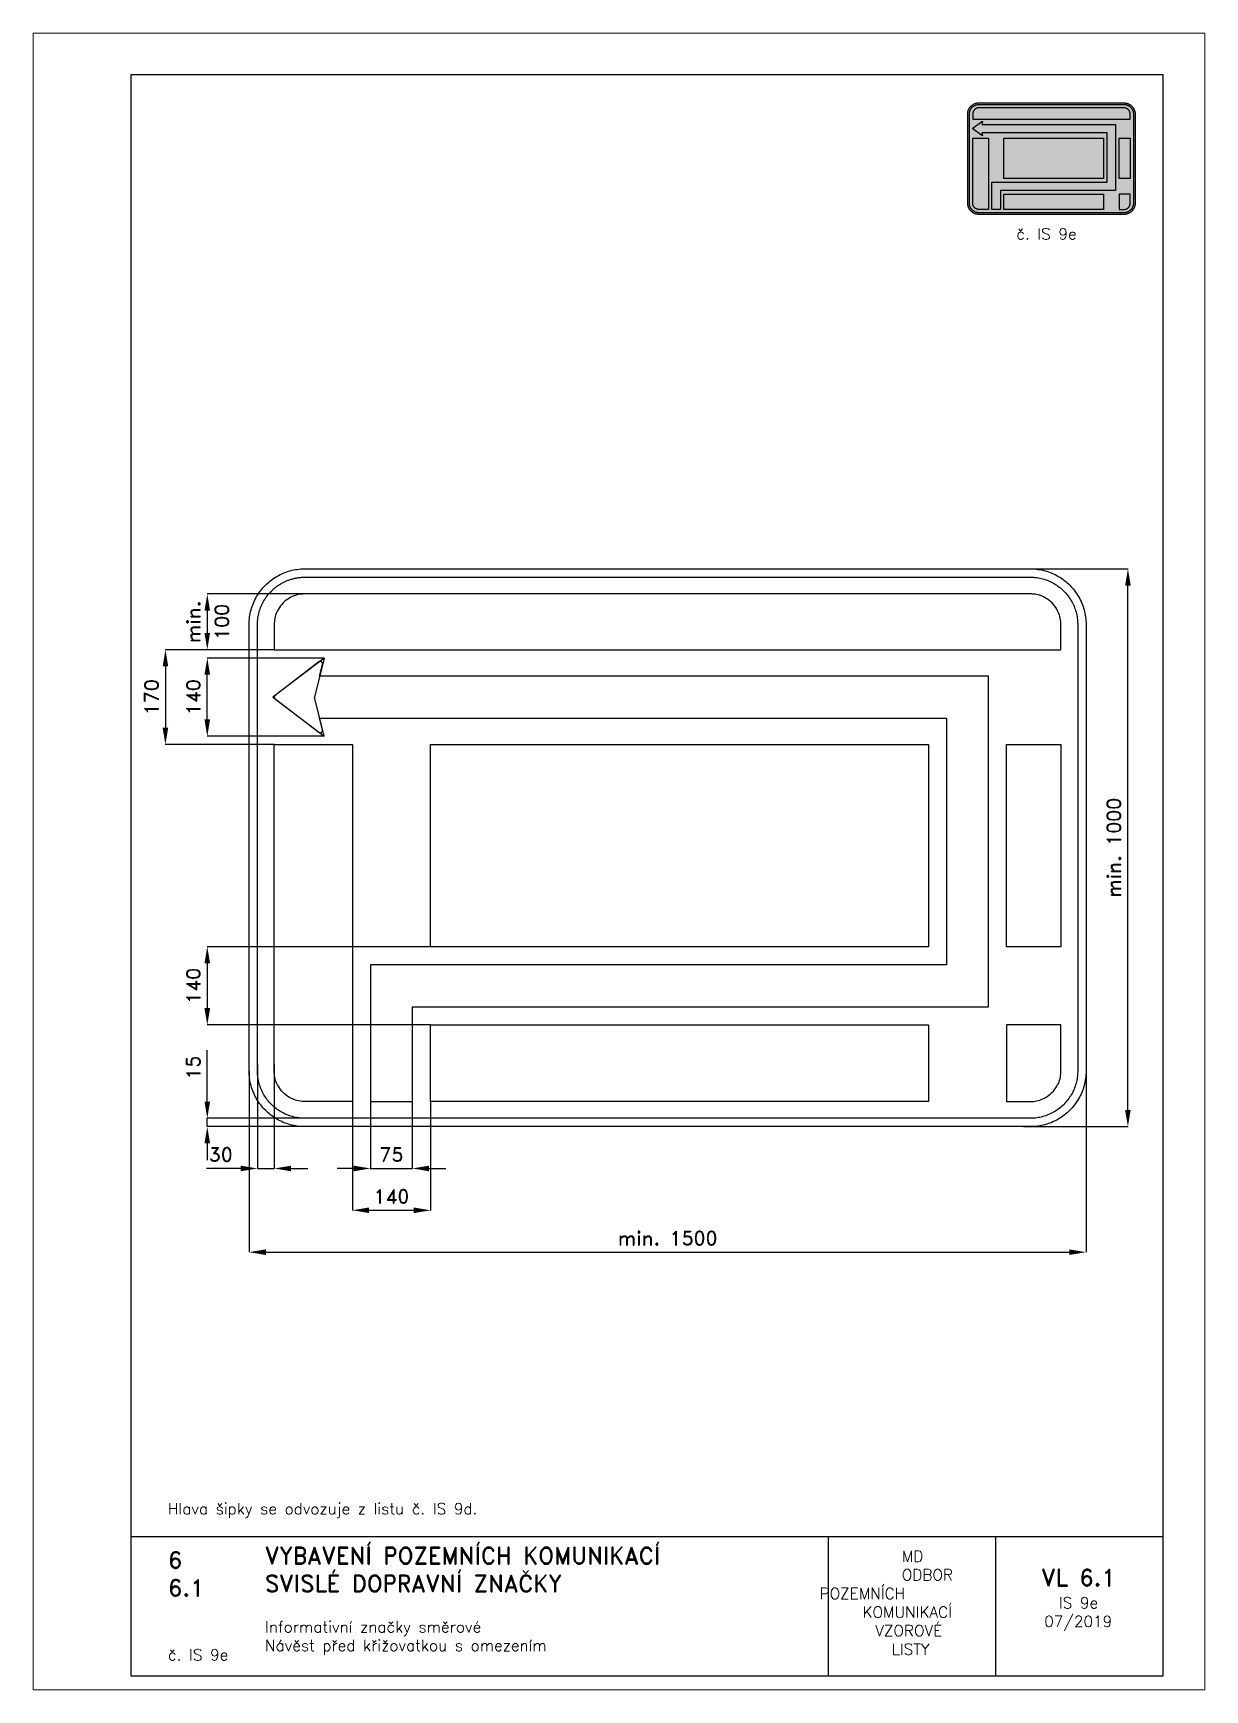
# Paper-space layout 'IS 9e' of a CAD drawing. Header units: millimetres. Extents: x 0 to 210, y 0 to 297.
# The model-space entities are those that its viewports show. They can reach past a viewport. Long polylines and large blocks are cut down to what shows.
import ezdxf

# ---------------------------------------------------------------- set-up
doc = ezdxf.new("R2010")
doc.units = ezdxf.units.MM
doc.header["$LTSCALE"] = 5
doc.linetypes.add('ČÁRKOVANÁX2', pattern=[1.5, 1, -0.5])
for name, color, linetype in [('Kóty', 2, 'Continuous'), ('Rozpiska', 7, 'Continuous'), ('Značka', 7, 'Continuous')]:
    doc.layers.add(name, color=color, linetype=linetype)
doc.layers.add('Rámeček', color=6, linetype='Continuous', plot=False)
doc.styles.get("Standard").update_dxf_attribs({"font": 'romand.shx', "height": 25})
doc.dimstyles.get("Standard").update_dxf_attribs({"dimtxt": 25, "dimasz": 30, "dimexe": 0.18, "dimexo": 0.0625, "dimgap": 12.5, "dimtad": 1, "dimdec": 0, "dimzin": 0, "dimdsep": 46, "dimtxsty": 'Standard', "dimcen": 0.09, "dimadec": 0, "dimazin": 0, "dimtfac": 1, "dimtdec": 0, "dimtofl": 0, "dimtmove": 0, "dimatfit": 3, "dimfxl": 1, "dimtolj": 1, "dimtzin": 0, "dimarcsym": 0})

psp = doc.layouts.new('IS 9e')

# ---------------------------------------------------------------- texts
at = {"layer": 'Rozpiska', "color": 7, "attachment_point": 1}
for s, width, gutter_width, heights, insert, char_height in [('\\pi3.71429;č. IS 9e', 20, 125, [0], (172.5, 262), 2), ('Hlava šipky se odvozuje z listu č. IS 9d.', 167.386, 100, [0], (24.15, 33.48), 2), ('6', 149.0422, 100, [0], (24.17, 24.77), 3), ('{\\C6;VYBAVENÍ POZEMNÍCH KOMUNIKACÍ\\P}SVISLÉ DOPRAVNÍ ZNAČKY{\\H1.34524x; }', 149.0422, 100, [0], (41.56, 25.56), 3), ('\\pi14.7414;{\\C6;MD\\P\\pi2.36044;}ODBOR POZEMNÍCH{\\H1.57143x; }\\P\\pi7.69378;KOMUNIKACÍ{\\H1.5x; }\\P\\pi9.97949;{\\C6;VZOROVÉ\\H1.47619x; \\H0.67742x;\\P\\pi12.93187;LISTY\\H1.26984x; }', 33.1018, 100, [0], (140.95, 24.95), 2), ('\\pi1.03113;{\\H1.5x;\\C6;VL 6.1\\P\\pi4.17397;\\H0.66667x;IS 9e\\H1.66666x; \\H0.6x;\\P\\pi1.5549;07/2019\\H1.80159x; }', 16.0623, 100, [0], (179.66, 21.61), 2), ('6.1', 149.0422, 100, [0], (24.17, 19.78), 3), ('{\\C6;Informativní značky směrové\\P}Návěst před křižovatkou s omezením{\\H1.83333x; }', 149.0422, 100, [0], (41.56, 12.29), 2), ('{\\C6;č. IS 9e}', 18.3305, 100, [2.67], (24.17, 7.28), 2)]:
    psp.add_mtext_dynamic_manual_height_columns(s, width=width, gutter_width=gutter_width, heights=heights, dxfattribs=dict(at, insert=insert, char_height=char_height))

msp = doc.modelspace()

# ---------------------------------------------------------------- texts
at = {"layer": 'Kóty', "char_height": 25, "attachment_point": 5, "rotation": 90}
for s, insert in [('\\A1;min.', (-850, 405)), ('\\A1;100', (-798.8, 405))]:
    msp.add_mtext(s, dxfattribs=dict(at, insert=insert))
at = {"layer": 'Kóty', "insert": (-800.7, -550), "char_height": 25, "attachment_point": 5}
msp.add_mtext('\\A1;30', dxfattribs=at)

# ---------------------------------------------------------------- blocks, each defined once
blk = doc.blocks.new('*D0')
at = {"layer": 'Defpoints', "color": 0, "transparency": 16777216}
for p in [(-532.5, -455), (-457.5, -455), (-457.5, -574.9375)]:
    blk.add_point(p, dxfattribs=at)
at = {"layer": 'Kóty', "color": 0, "lineweight": -2, "transparency": 16777216}
for p, q in [((-532.5, -455.0625), (-532.5, -575.1175)), ((-457.5, -455.0625), (-457.5, -575.1175)), ((-562.5, -574.9375), (-592.5, -574.9375)), ((-427.5, -574.9375), (-397.5, -574.9375))]:
    blk.add_line(p, q, dxfattribs=at)
at = {"layer": 'Kóty', "color": 0, "transparency": 16777216}
for points in [[(-562.5, -569.9375), (-562.5, -579.9375), (-532.5, -574.9375)], [(-427.5, -569.9375), (-427.5, -579.9375), (-457.5, -574.9375)]]:
    blk.add_solid(points, dxfattribs=at)
at = {"layer": 'Kóty', "color": 0, "transparency": 16777216, "insert": (-495, -549.9375), "char_height": 25, "attachment_point": 5}
blk.add_mtext('\\A1;75', dxfattribs=at)
blk = doc.blocks.new('*D1')
at = {"layer": 'Defpoints', "color": 0, "transparency": 16777216}
for p in [(-565, -455), (-425, -454.9375), (-425, -649.9375)]:
    blk.add_point(p, dxfattribs=at)
at = {"layer": 'Kóty', "color": 0, "lineweight": -2, "transparency": 16777216}
for p, q in [((-565, -455.0625), (-565, -650.1175)), ((-425, -455), (-425, -650.1175)), ((-535, -649.9375), (-455, -649.9375))]:
    blk.add_line(p, q, dxfattribs=at)
at = {"layer": 'Kóty', "color": 0, "transparency": 16777216}
for points in [[(-535, -644.9375), (-535, -654.9375), (-565, -649.9375)], [(-455, -644.9375), (-455, -654.9375), (-425, -649.9375)]]:
    blk.add_solid(points, dxfattribs=at)
at = {"layer": 'Kóty', "color": 0, "transparency": 16777216, "insert": (-495, -624.9375), "char_height": 25, "attachment_point": 5}
blk.add_mtext('\\A1;140', dxfattribs=at)
blk = doc.blocks.new('*D2')
at = {"layer": 'Defpoints', "color": 0, "transparency": 16777216}
for p in [(-425, -177.5), (-825, -317.5), (-425, -317.5)]:
    blk.add_point(p, dxfattribs=at)
at = {"layer": 'Kóty', "color": 0, "lineweight": -2, "transparency": 16777216}
for p, q in [((-425.0625, -177.5), (-825.18, -177.5)), ((-825, -207.5), (-825, -287.5)), ((-425.0625, -317.5), (-825.18, -317.5))]:
    blk.add_line(p, q, dxfattribs=at)
at = {"layer": 'Kóty', "color": 0, "transparency": 16777216}
for points in [[(-830, -207.5), (-820, -207.5), (-825, -177.5)], [(-830, -287.5), (-820, -287.5), (-825, -317.5)]]:
    blk.add_solid(points, dxfattribs=at)
at = {"layer": 'Kóty', "color": 0, "transparency": 16777216, "insert": (-850, -247.5), "char_height": 25, "attachment_point": 5, "rotation": 90}
blk.add_mtext('\\A1;140', dxfattribs=at)
blk = doc.blocks.new('*D3')
at = {"layer": 'Defpoints', "color": 0, "transparency": 16777216}
for p in [(-825, -485), (-649.9, -500), (-643.6, -485)]:
    blk.add_point(p, dxfattribs=at)
at = {"layer": 'Kóty', "color": 0, "lineweight": -2, "transparency": 16777216}
for p, q in [((-825, -455), (-825, -363.1)), ((-643.6, -485), (-825.2, -485)), ((-649.9, -500), (-825.2, -500)), ((-825, -530), (-825, -560))]:
    blk.add_line(p, q, dxfattribs=at)
at = {"layer": 'Kóty', "color": 0, "transparency": 16777216}
for points in [[(-830, -455), (-820, -455), (-825, -485)], [(-830, -530), (-820, -530), (-825, -500)]]:
    blk.add_solid(points, dxfattribs=at)
at = {"layer": 'Kóty', "color": 0, "transparency": 16777216, "insert": (-850, -394), "char_height": 25, "attachment_point": 5, "rotation": 90}
blk.add_mtext('\\A1;15', dxfattribs=at)
blk = doc.blocks.new('*D4')
at = {"layer": 'Defpoints', "color": 0, "transparency": 16777216}
for p in [(619.1, 500), (825, 500), (637.8, -500)]:
    blk.add_point(p, dxfattribs=at)
at = {"layer": 'Kóty', "color": 0, "lineweight": -2, "transparency": 16777216}
for p, q in [((619.2, 500), (825.2, 500)), ((825, -470), (825, 470)), ((637.8, -500), (825.2, -500))]:
    blk.add_line(p, q, dxfattribs=at)
at = {"layer": 'Kóty', "color": 0, "transparency": 16777216}
for points in [[(820, 470), (830, 470), (825, 500)], [(820, -470), (830, -470), (825, -500)]]:
    blk.add_solid(points, dxfattribs=at)
at = {"layer": 'Kóty', "color": 0, "transparency": 16777216, "insert": (800, 0), "char_height": 25, "attachment_point": 5, "rotation": 90}
blk.add_mtext('\\A1;min. 1000', dxfattribs=at)
blk = doc.blocks.new('*D5')
at = {"layer": 'Defpoints', "color": 0, "transparency": 16777216}
for p in [(-750, -400), (750, -400), (750, -725)]:
    blk.add_point(p, dxfattribs=at)
at = {"layer": 'Kóty', "color": 0, "lineweight": -2, "transparency": 16777216}
for p, q in [((-750, -400.0625), (-750, -725.18)), ((750, -400.0625), (750, -725.18)), ((-720, -725), (720, -725))]:
    blk.add_line(p, q, dxfattribs=at)
at = {"layer": 'Kóty', "color": 0, "transparency": 16777216}
for points in [[(-720, -720), (-720, -730), (-750, -725)], [(720, -720), (720, -730), (750, -725)]]:
    blk.add_solid(points, dxfattribs=at)
at = {"layer": 'Kóty', "color": 0, "transparency": 16777216, "insert": (0, -700), "char_height": 25, "attachment_point": 5}
blk.add_mtext('\\A1;min. 1500', dxfattribs=at)
blk = doc.blocks.new('*D6')
at = {"layer": 'Defpoints', "color": 0, "transparency": 16777216}
for p in [(-825, 340), (-615.7, 340), (-615.7, 200)]:
    blk.add_point(p, dxfattribs=at)
at = {"layer": 'Kóty', "color": 0, "lineweight": -2, "transparency": 16777216}
for p, q in [((-615.8, 340), (-825.2, 340)), ((-825, 230), (-825, 310)), ((-615.8, 200), (-825.2, 200))]:
    blk.add_line(p, q, dxfattribs=at)
at = {"layer": 'Kóty', "color": 0, "transparency": 16777216}
for points in [[(-830, 310), (-820, 310), (-825, 340)], [(-830, 230), (-820, 230), (-825, 200)]]:
    blk.add_solid(points, dxfattribs=at)
at = {"layer": 'Kóty', "color": 0, "transparency": 16777216, "insert": (-850, 270), "char_height": 25, "attachment_point": 5, "rotation": 90}
blk.add_mtext('\\A1;140', dxfattribs=at)
blk = doc.blocks.new('*D7')
at = {"layer": 'Defpoints', "color": 0, "transparency": 16777216}
for p in [(-705, 355), (-900, 185), (-705, 185)]:
    blk.add_point(p, dxfattribs=at)
at = {"layer": 'Kóty', "color": 0, "lineweight": -2, "transparency": 16777216}
for p, q in [((-705.0625, 355), (-900.18, 355)), ((-900, 325), (-900, 215)), ((-705.0625, 185), (-900.18, 185))]:
    blk.add_line(p, q, dxfattribs=at)
at = {"layer": 'Kóty', "color": 0, "transparency": 16777216}
for points in [[(-905, 325), (-895, 325), (-900, 355)], [(-905, 215), (-895, 215), (-900, 185)]]:
    blk.add_solid(points, dxfattribs=at)
at = {"layer": 'Kóty', "color": 0, "transparency": 16777216, "insert": (-925, 270), "char_height": 25, "attachment_point": 5, "rotation": 90}
blk.add_mtext('\\A1;170', dxfattribs=at)

# ---------------------------------------------------------------- dimensions: what is measured, and where the dimension line sits
at = {"layer": 'Kóty'}
dim = msp.add_linear_dim(base=(825, 500), p1=(637.8, -500), p2=(619.1, 500), angle=90, text='min. 1000', dimstyle='Standard', dxfattribs=at)
dim.commit()
dim.dimension.update_dxf_attribs({"geometry": '*D4', "text_midpoint": (800, 0)})
for base, p1, p2, picture, middle in [((-900, 185), (-705, 355), (-705, 185), '*D7', (-925, 270)), ((-825, 340), (-615.7, 200), (-615.7, 340), '*D6', (-850, 270)), ((-825, -317.5), (-425, -177.5), (-425, -317.5), '*D2', (-850, -247.5)), ((-825, -485), (-649.9, -500), (-643.6, -485), '*D3', (-850, -394))]:
    dim = msp.add_linear_dim(base=base, p1=p1, p2=p2, angle=90, dimstyle='Standard', dxfattribs=at)
    dim.commit()
    dim.dimension.update_dxf_attribs({"geometry": picture, "text_midpoint": middle})
dim = msp.add_linear_dim(base=(750, -725), p1=(-750, -400), p2=(750, -400), text='min. 1500', dimstyle='Standard', dxfattribs=at)
dim.commit()
dim.dimension.update_dxf_attribs({"geometry": '*D5', "text_midpoint": (0, -700)})
for base, p1, p2, picture, middle in [((-457.5, -574.9), (-532.5, -455), (-457.5, -455), '*D0', (-495, -549.9)), ((-425, -649.9), (-565, -455), (-425, -454.9), '*D1', (-495, -624.9))]:
    dim = msp.add_linear_dim(base=base, p1=p1, p2=p2, dimstyle='Standard', dxfattribs=at)
    dim.commit()
    dim.dimension.update_dxf_attribs({"geometry": picture, "text_midpoint": middle})

# ---------------------------------------------------------------- linework, layer by layer
at = {"layer": 'Kóty'}
for p, q in [((-636.1, 455), (-825, 455)), ((-825, 425), (-825, 385)), ((-735, -388.8), (-735, -575.2)), ((-705, -388.8), (-705, -575.2)), ((-765, -575), (-826.4, -575)), ((-675, -575), (-645, -575))]:
    msp.add_line(p, q, dxfattribs=at)
for points in [[(-825, -500), (-825, -485)], [(-735, -575), (-705, -575)], [(-532.8, -574.9), (-457.8, -574.9)]]:
    msp.add_lwpolyline(points, dxfattribs=at)
for points in [[(-830, 425), (-820, 425), (-825, 455)], [(-830, 385), (-820, 385), (-825, 355)], [(-765, -570), (-765, -580), (-735, -575)], [(-675, -570), (-675, -580), (-705, -575)]]:
    msp.add_solid(points, dxfattribs=at)
at = {"layer": 'Značka', "color": 6, "linetype": 'ČÁRKOVANÁX2', "ltscale": 2.5}
for p, q in [((-615.7, 340), (-707.7, 270)), ((-615.7, 340), (-633, 270)), ((-707.7, 270), (-615.7, 200)), ((-615.7, 200), (-633, 270))]:
    msp.add_line(p, q, dxfattribs=at)
at = {"layer": 'Značka', "color": 3}
for p, q in [((-532.5, -210), (-532.5, -455)), ((-457.5, -285), (-457.5, -455))]:
    msp.add_line(p, q, dxfattribs=at)
at = {"layer": 'Značka', "color": 5}
for points in [[(-650, -500), (-650.4, -500), (-650.8, -500, -0.03218), (-663.7, -499.1, -0.035441), (-676.4, -496.5, -0.036269), (-688.7, -492.3, -0.034416), (-700.2, -486.5, -0.033717), (-711, -479.3, -0.034077), (-720.7, -470.7, -0.034209), (-729.3, -461, -0.034226), (-736.5, -450.2, -0.034051), (-742.3, -438.7, -0.033417), (-746.5, -426.4, -0.034129), (-749.1, -413.7, -0.036746), (-750, -400.8), (-750, -400.4), (-750, -400), (-750, 400), (-750, 400.4), (-750, 400.8, -0.032179), (-749.1, 413.7, -0.035449), (-746.5, 426.4, -0.036285), (-742.3, 438.7, -0.03442), (-736.5, 450.2, -0.033728), (-729.3, 461, -0.034072), (-720.7, 470.7, -0.034214), (-711, 479.3, -0.034225), (-700.2, 486.5, -0.034047), (-688.7, 492.3, -0.033416), (-676.4, 496.5, -0.034127), (-663.7, 499.1, -0.036746), (-650.8, 500), (-650.4, 500), (-650, 500), (650, 500), (650.4, 500), (650.8, 500, -0.032179), (663.7, 499.1, -0.035455), (676.4, 496.5, -0.036284), (688.7, 492.3, -0.034416), (700.2, 486.5, -0.033734), (711, 479.3, -0.03409), (720.7, 470.7, -0.034192), (729.3, 461, -0.034225), (736.5, 450.2, -0.034022), (742.3, 438.7, -0.033407), (746.5, 426.4, -0.034136), (749.1, 413.7, -0.036736), (750, 400.8), (750, 400.4), (750, 400), (750, -400), (750, -400.4), (750, -400.8, -0.032198), (749.1, -413.7, -0.035433), (746.5, -426.4, -0.036246), (742.3, -438.7, -0.034407), (736.5, -450.2, -0.033723), (729.3, -461, -0.034078), (720.7, -470.7, -0.034214), (711, -479.3, -0.034227), (700.2, -486.5, -0.034053), (688.7, -492.3, -0.033418), (676.4, -496.5, -0.034129), (663.7, -499.1, -0.036744), (650.8, -500), (650.4, -500), (650, -500), (-650, -500)], [(-735, 400), (-735, 400.3), (-735, 400.7), (-735, 401.2), (-735, 401.8), (-734.9, 404), (-734.8, 406.2), (-734.6, 408.9), (-734.2, 411.6), (-733.8, 414.4), (-733.3, 417.1), (-732.7, 419.8), (-732, 422.4), (-731.2, 425.1), (-730.4, 427.7), (-729.5, 430.3), (-728.5, 432.9), (-727.3, 435.4), (-726.2, 437.9), (-724.9, 440.3), (-723.5, 442.7), (-722.1, 445.1), (-720.6, 447.4, -0.009564), (-719, 449.6), (-717.4, 451.8), (-715.7, 454, -0.009616), (-713.9, 456.1, -0.008913), (-712, 458.1), (-710.1, 460.1), (-708.1, 462, -0.008908), (-706.1, 463.9, -0.009639), (-704, 465.7, -0.008909), (-701.9, 467.4, -0.008811), (-699.7, 469.1, -0.009614), (-697.4, 470.6, -0.008878), (-695.1, 472.1, -0.006704), (-692.7, 473.5, -0.006687), (-690.3, 474.8, -0.008905), (-687.9, 476.1, -0.009559), (-685.4, 477.3, -0.008772), (-682.8, 478.4, -0.008751), (-680.3, 479.4, -0.009401), (-677.7, 480.4, -0.008685), (-675.1, 481.2, -0.006614), (-672.4, 482, -0.006608), (-669.8, 482.7, -0.008801), (-667.1, 483.3, -0.009648), (-664.4, 483.8, -0.009279), (-661.6, 484.3, -0.009159), (-658.9, 484.6, -0.009445), (-656.2, 484.8, -0.007999), (-654, 484.9, -0.008543), (-651.8, 485), (-651.2, 485), (-650.7, 485), (-650.3, 485), (-650, 485), (650, 485), (650.3, 485), (650.7, 485), (651.2, 485), (651.8, 485, -0.006933), (654, 484.9, -0.006823), (656.2, 484.8, -0.00855), (658.9, 484.6, -0.008486), (661.6, 484.2), (664.4, 483.8), (667.1, 483.3), (669.8, 482.7), (672.4, 482), (675.1, 481.2), (677.7, 480.4), (680.3, 479.5), (682.9, 478.5), (685.4, 477.3), (687.9, 476.2), (690.3, 474.9), (692.7, 473.5), (695.1, 472.1), (697.4, 470.6), (699.6, 469), (701.8, 467.4), (704, 465.7), (706.1, 463.9), (708.1, 462), (710.1, 460.1), (712, 458.1), (713.9, 456.1), (715.7, 454), (717.4, 451.9), (719.1, 449.7), (720.6, 447.4), (722.1, 445.1), (723.5, 442.7), (724.8, 440.3), (726.1, 437.8), (727.3, 435.4), (728.4, 432.8), (729.4, 430.3), (730.4, 427.7), (731.2, 425.1), (732, 422.4), (732.7, 419.8), (733.3, 417.1), (733.8, 414.4), (734.3, 411.6), (734.6, 408.9), (734.8, 406.2), (734.9, 404), (735, 401.8), (735, 401.2), (735, 400.7), (735, 400.3), (735, 400), (735, -400), (735, -400.3), (735, -400.7), (735, -401.2), (735, -401.8), (734.9, -404), (734.8, -406.2), (734.6, -408.9), (734.2, -411.6), (733.8, -414.4), (733.3, -417.1), (732.7, -419.8), (732, -422.4), (731.2, -425.1), (730.4, -427.7), (729.5, -430.3), (728.5, -432.9), (727.3, -435.4), (726.2, -437.9), (724.9, -440.3), (723.5, -442.7), (722.1, -445.1), (720.6, -447.4), (719, -449.6), (717.4, -451.8), (715.7, -454), (713.9, -456.1), (712, -458.1), (710.1, -460.1), (708.1, -462), (706.1, -463.9), (704, -465.7), (701.9, -467.4), (699.7, -469), (697.4, -470.6), (695.1, -472.1), (692.7, -473.5), (690.3, -474.9), (687.8, -476.1), (685.4, -477.3), (682.8, -478.4), (680.3, -479.5), (677.7, -480.4), (675.1, -481.2), (672.4, -482), (669.8, -482.7), (667.1, -483.3), (664.4, -483.8), (661.6, -484.3), (658.9, -484.6, -0.009431), (656.2, -484.8, -0.007971), (654, -485, -0.008582), (651.8, -485), (651.2, -485), (650.7, -485), (650.3, -485), (650, -485), (-650, -485), (-650.3, -485), (-650.7, -485), (-651.2, -485), (-651.8, -485, -0.00689), (-654, -484.9, -0.006868), (-656.2, -484.8, -0.008512), (-658.9, -484.6, -0.008439), (-661.6, -484.2, -0.009054), (-664.4, -483.8, -0.010348), (-667.1, -483.3), (-669.8, -482.7), (-672.4, -482), (-675.1, -481.2), (-677.7, -480.4), (-680.3, -479.5), (-682.9, -478.5), (-685.4, -477.4), (-687.9, -476.1), (-690.3, -474.9), (-692.7, -473.5), (-695.1, -472.1), (-697.4, -470.6), (-699.6, -469), (-701.8, -467.4), (-704, -465.7), (-706.1, -463.9), (-708.1, -462), (-710.1, -460.1), (-712, -458.1), (-713.9, -456.1), (-715.7, -454), (-717.4, -451.9), (-719, -449.6), (-720.6, -447.4), (-722.1, -445.1), (-723.5, -442.7), (-724.8, -440.3), (-726.1, -437.9), (-727.3, -435.4), (-728.4, -432.8), (-729.5, -430.3), (-730.4, -427.7), (-731.2, -425.1), (-732, -422.4), (-732.7, -419.8), (-733.3, -417.1), (-733.8, -414.4), (-734.3, -411.6), (-734.6, -408.9), (-734.8, -406.2), (-735, -404), (-735, -401.8), (-735, -401.2), (-735, -400.7), (-735, -400.3), (-735, -400), (-735, 400)], [(705, 355), (705, 400), (704.9, 402.9), (704.7, 405.8, 0.055708), (702.4, 417, 0.056177), (697.6, 427.5, 0.069706), (689, 438.9, 0.068342), (677.5, 447.6, 0.05643), (667, 452.5, 0.061113), (655.8, 454.7, 0.012181), (652.9, 454.9, 0.00412), (650, 455), (-650, 455, 0.003607), (-652.9, 454.9, 0.010734), (-655.8, 454.7, 0.055708), (-667, 452.4, 0.056177), (-677.5, 447.6, 0.069698), (-689, 439, 0.068358), (-697.6, 427.5, 0.056425), (-702.5, 417, 0.061111), (-704.7, 405.8), (-704.9, 402.9), (-705, 400), (-705, 355), (705, 355)], [(-565, 185), (-565, -455), (-650, -455, -0.003565), (-652.9, -454.9, -0.010724), (-655.8, -454.7, -0.055716), (-667, -452.4, -0.056168), (-677.5, -447.6, -0.069697), (-689, -439, -0.068356), (-697.6, -427.5, -0.056427), (-702.5, -417, -0.061112), (-704.7, -405.7), (-704.9, -402.9), (-705, -400), (-705, 185), (-565, 185)], [(607.5, -317.5), (607.5, -455), (650, -455, 0.003566), (652.9, -454.9, 0.010727), (655.8, -454.7, 0.055716), (667, -452.4, 0.056168), (677.5, -447.6, 0.069681), (688.9, -439, 0.06835), (697.6, -427.5, 0.056417), (702.5, -417, 0.061102), (704.7, -405.7), (704.9, -402.9), (705, -400), (705, -317.5), (607.5, -317.5)]]:
    msp.add_lwpolyline(points, format="xyb", dxfattribs=at)
at = {"layer": 'Značka', "color": 3}
msp.add_lwpolyline([(-457.5, -285), (500, -285), (575, -285), (575, 232.5), (575, 307.5), (-615.7, 307.5), (-623.7, 307.5), (-618.5, 328.7), (-618.4, 328.9), (-618.4, 329.1), (-618.4, 329.9), (-618.5, 330.7, 0.065532), (-618.8, 331.7, 0.065513), (-619.4, 332.5, 0.065341), (-620.2, 333.1, 0.065186), (-621.1, 333.6, 0.064917), (-622.1, 333.8, 0.063704), (-623.1, 333.8, 0.052808), (-623.9, 333.6, 0.057305), (-624.6, 333.2), (-624.8, 333.1), (-624.9, 333), (-703.4, 273.2), (-703.5, 273.1), (-703.7, 273, 0.049029), (-704.2, 272.5), (-704.6, 271.8, 0.061136), (-704.9, 270.9, 0.061197), (-705, 270, 0.060896), (-704.9, 269.1, 0.059287), (-704.6, 268.2), (-704.2, 267.5), (-703.7, 267), (-703.5, 266.9), (-703.4, 266.8), (-624.9, 207), (-624.8, 206.9), (-624.6, 206.8, 0.052495), (-623.9, 206.4, 0.052722), (-623.1, 206.2, 0.065553), (-622.1, 206.2, 0.065506), (-621.1, 206.4, 0.065288), (-620.2, 206.9, 0.065232), (-619.4, 207.5, 0.06486), (-618.8, 208.3, 0.063687), (-618.5, 209.3), (-618.3, 210.1), (-618.4, 210.9), (-618.4, 211.1), (-618.5, 211.3), (-623.7, 232.5), (-615.7, 232.5), (500, 232.5)], format="xyb", dxfattribs=at)
for points in [[(500, 232.5), (500, -210), (-532.5, -210)], [(-457.8, -285), (-457.5, -285)], [(-532.5, -455), (-457.5, -455)]]:
    msp.add_lwpolyline(points, dxfattribs=at)
at = {"layer": 'Značka', "color": 5}
for points in [[(467.5, 185), (467.5, -177.5), (-425, -177.5), (-425, 185), (467.5, 185)], [(705, 185), (705, -177.5), (607.5, -177.5), (607.5, 185), (705, 185)], [(467.5, -317.5), (467.5, -455), (-425, -455), (-425, -317.5), (467.5, -317.5)]]:
    msp.add_lwpolyline(points, dxfattribs=at)

msp.set_redraw_order([(e.dxf.handle, doc.entitydb.next_handle()) for e in msp.query("TEXT MTEXT ATTDEF DIMENSION ARC_DIMENSION")])  # texts and dimensions are drawn at this point

# ---------------------------------------------------------------- hatches: boundary and pattern name
at = {"layer": 'Značka'}
h = psp.add_hatch(color=170, dxfattribs=at)
h.dxf.hatch_style = 1
edge = h.paths.add_edge_path()
edge.add_line((169.5, 264.5), (169.49, 264.5))
edge.add_line((169.49, 264.5), (169.48, 264.5))
edge.add_line((169.48, 264.5), (169.47, 264.5))
edge.add_line((169.47, 264.5), (169.46, 264.5))
edge.add_arc((169.49, 266.38), 1.88, 267.4619, 269.0439, ccw=False)
edge.add_arc((169.49, 266.39), 1.89, 265.8988, 267.472, ccw=False)
edge.add_arc((169.48, 266.4), 1.9, 264.1564, 266.1108, ccw=False)
edge.add_arc((169.49, 266.41), 1.91, 262.1913, 264.1302, ccw=False)
edge.add_arc((169.46, 266.29), 1.79, 260.3683, 262.448, ccw=False)
edge.add_arc((169.42, 266.07), 1.56, 257.9887, 260.3632, ccw=False)
edge.add_arc((169.46, 266.25), 1.75, 256.0341, 258.1568, ccw=False)
edge.add_line((169.04, 264.55), (168.97, 264.57))
edge.add_line((168.97, 264.57), (168.91, 264.59))
edge.add_line((168.91, 264.59), (168.85, 264.61))
edge.add_line((168.85, 264.61), (168.79, 264.63))
edge.add_line((168.79, 264.63), (168.73, 264.65))
edge.add_line((168.73, 264.65), (168.67, 264.68))
edge.add_line((168.67, 264.68), (168.61, 264.71))
edge.add_line((168.61, 264.71), (168.55, 264.74))
edge.add_line((168.55, 264.74), (168.5, 264.77))
edge.add_line((168.5, 264.77), (168.44, 264.8))
edge.add_line((168.44, 264.8), (168.39, 264.84))
edge.add_line((168.39, 264.84), (168.33, 264.88))
edge.add_line((168.33, 264.88), (168.28, 264.91))
edge.add_line((168.28, 264.91), (168.23, 264.95))
edge.add_line((168.23, 264.95), (168.18, 265))
edge.add_line((168.18, 265), (168.13, 265.04))
edge.add_line((168.13, 265.04), (168.09, 265.09))
edge.add_line((168.09, 265.09), (168.04, 265.13))
edge.add_line((168.04, 265.13), (168, 265.18))
edge.add_line((168, 265.18), (167.95, 265.23))
edge.add_line((167.95, 265.23), (167.91, 265.28))
edge.add_line((167.91, 265.28), (167.88, 265.33))
edge.add_line((167.88, 265.33), (167.84, 265.39))
edge.add_line((167.84, 265.39), (167.8, 265.44))
edge.add_line((167.8, 265.44), (167.77, 265.5))
edge.add_line((167.77, 265.5), (167.74, 265.55))
edge.add_line((167.74, 265.55), (167.71, 265.61))
edge.add_line((167.71, 265.61), (167.68, 265.67))
edge.add_line((167.68, 265.67), (167.65, 265.73))
edge.add_line((167.65, 265.73), (167.63, 265.79))
edge.add_line((167.63, 265.79), (167.61, 265.85))
edge.add_line((167.61, 265.85), (167.59, 265.91))
edge.add_line((167.59, 265.91), (167.57, 265.97))
edge.add_line((167.57, 265.97), (167.55, 266.04))
edge.add_line((167.55, 266.04), (167.54, 266.1))
edge.add_line((167.54, 266.1), (167.53, 266.16))
edge.add_line((167.53, 266.16), (167.52, 266.23))
edge.add_line((167.52, 266.23), (167.51, 266.29))
edge.add_line((167.51, 266.29), (167.5, 266.36))
edge.add_line((167.5, 266.36), (167.5, 266.41))
edge.add_line((167.5, 266.41), (167.5, 266.46))
edge.add_line((167.5, 266.46), (167.5, 266.47))
edge.add_line((167.5, 266.47), (167.5, 266.48))
edge.add_line((167.5, 266.48), (167.5, 266.49))
edge.add_line((167.5, 266.49), (167.5, 266.5))
edge.add_line((167.5, 266.5), (167.5, 282.5))
edge.add_line((167.5, 282.5), (167.5, 282.51))
edge.add_line((167.5, 282.51), (167.5, 282.52))
edge.add_line((167.5, 282.52), (167.5, 282.53))
edge.add_line((167.5, 282.53), (167.5, 282.54))
edge.add_arc((169.37, 282.51), 1.87, 177.4366, 179.025, ccw=False)
edge.add_arc((169.37, 282.51), 1.87, 175.8901, 177.4807, ccw=False)
edge.add_arc((169.4, 282.52), 1.9, 174.2457, 176.1977, ccw=False)
edge.add_arc((169.44, 282.51), 1.94, 172.1162, 174.0293, ccw=False)
edge.add_arc((169.32, 282.54), 1.81, 170.47, 172.5208, ccw=False)
edge.add_arc((169.07, 282.57), 1.57, 167.9584, 170.324, ccw=False)
edge.add_arc((169.25, 282.55), 1.74, 166.0997, 168.2291, ccw=False)
edge.add_arc((170.23, 282.3), 2.76, 164.6896, 166.039, ccw=False)
edge.add_arc((170.21, 282.32), 2.73, 163.5689, 164.9287, ccw=False)
edge.add_arc((169.23, 282.61), 1.71, 161.4894, 163.6548, ccw=False)
edge.add_arc((169.06, 282.67), 1.53, 159.1234, 161.5451, ccw=False)
edge.add_arc((169.28, 282.58), 1.77, 157.0481, 159.1523, ccw=False)
edge.add_arc((169.33, 282.57), 1.82, 155.1776, 157.22, ccw=False)
edge.add_arc((169.18, 282.64), 1.65, 153.1003, 155.3501, ccw=False)
edge.add_arc((169.32, 282.57), 1.81, 150.9841, 153.0374, ccw=False)
edge.add_arc((169.92, 282.25), 2.49, 149.683, 151.1779, ccw=False)
edge.add_arc((169.93, 282.25), 2.5, 148.4157, 149.8995, ccw=False)
edge.add_arc((169.36, 282.6), 1.83, 146.3246, 148.3536, ccw=False)
edge.add_arc((169.25, 282.68), 1.69, 144.2313, 146.4232, ccw=False)
edge.add_arc((169.41, 282.56), 1.89, 142.2897, 144.2531, ccw=False)
edge.add_arc((169.41, 282.58), 1.88, 140.6592, 142.6289, ccw=False)
edge.add_arc((169.26, 282.7), 1.69, 138.2804, 140.4786, ccw=False)
edge.add_arc((169.35, 282.63), 1.8, 136.4702, 138.5306, ccw=False)
edge.add_arc((169.76, 282.24), 2.37, 134.966, 136.5351, ccw=False)
edge.add_arc((169.75, 282.26), 2.35, 133.5852, 135.1666, ccw=False)
edge.add_arc((169.37, 282.66), 1.79, 131.5861, 133.6525, ccw=False)
edge.add_arc((169.3, 282.74), 1.69, 129.3869, 131.5852, ccw=False)
edge.add_arc((169.4, 282.62), 1.85, 127.4872, 129.5016, ccw=False)
edge.add_arc((169.41, 282.63), 1.84, 125.7186, 127.7386, ccw=False)
edge.add_arc((169.31, 282.76), 1.68, 123.3237, 125.5293, ccw=False)
edge.add_arc((169.39, 282.66), 1.81, 121.6321, 123.6897, ccw=False)
edge.add_arc((169.68, 282.18), 2.37, 120.06, 121.6248, ccw=False)
edge.add_arc((169.69, 282.17), 2.38, 118.6371, 120.1941, ccw=False)
edge.add_arc((169.43, 282.67), 1.82, 116.7268, 118.7739, ccw=False)
edge.add_arc((169.37, 282.78), 1.69, 114.5188, 116.7122, ccw=False)
edge.add_arc((169.44, 282.63), 1.86, 112.6385, 114.6405, ccw=False)
edge.add_arc((169.44, 282.63), 1.86, 110.7358, 112.7357, ccw=False)
edge.add_arc((169.4, 282.76), 1.72, 108.751, 110.9132, ccw=False)
edge.add_arc((169.45, 282.63), 1.86, 106.763, 108.7667, ccw=False)
edge.add_arc((169.62, 282.07), 2.44, 105.3806, 106.8992, ccw=False)
edge.add_arc((169.63, 282.08), 2.43, 104.0417, 105.5711, ccw=False)
edge.add_arc((169.48, 282.67), 1.84, 101.9953, 104.0205, ccw=False)
edge.add_arc((169.45, 282.82), 1.68, 99.892, 102.1054, ccw=False)
edge.add_arc((169.47, 282.73), 1.76, 97.7984, 99.9085, ccw=False)
edge.add_arc((169.47, 282.74), 1.76, 95.8728, 97.9816, ccw=False)
edge.add_arc((169.47, 282.79), 1.71, 93.8845, 96.055, ccw=False)
edge.add_arc((169.47, 282.88), 1.62, 92.1795, 94.0087, ccw=False)
edge.add_arc((169.46, 283), 1.5, 90.1167, 92.0952, ccw=False)
edge.add_line((169.46, 284.5), (169.47, 284.5))
edge.add_line((169.47, 284.5), (169.48, 284.5))
edge.add_line((169.48, 284.5), (169.49, 284.5))
edge.add_line((169.49, 284.5), (169.5, 284.5))
edge.add_line((169.5, 284.5), (195.5, 284.5))
edge.add_line((195.5, 284.5), (195.51, 284.5))
edge.add_line((195.51, 284.5), (195.52, 284.5))
edge.add_line((195.52, 284.5), (195.53, 284.5))
edge.add_line((195.53, 284.5), (195.54, 284.5))
edge.add_arc((195.51, 282.63), 1.87, 87.4366, 89.025, ccw=False)
edge.add_arc((195.51, 282.63), 1.87, 85.8897, 87.4811, ccw=False)
edge.add_arc((195.52, 282.6), 1.9, 84.2457, 86.1977, ccw=False)
edge.add_arc((195.51, 282.56), 1.94, 82.1168, 84.0288, ccw=False)
edge.add_arc((195.54, 282.69), 1.81, 80.4687, 82.5221, ccw=False)
edge.add_arc((195.57, 282.92), 1.57, 77.9618, 80.3207, ccw=False)
edge.add_line((195.9, 284.46), (195.96, 284.45))
edge.add_line((195.96, 284.45), (196.03, 284.43))
edge.add_line((196.03, 284.43), (196.09, 284.41))
edge.add_line((196.09, 284.41), (196.15, 284.39))
edge.add_line((196.15, 284.39), (196.21, 284.37))
edge.add_line((196.21, 284.37), (196.27, 284.35))
edge.add_line((196.27, 284.35), (196.33, 284.32))
edge.add_line((196.33, 284.32), (196.39, 284.29))
edge.add_line((196.39, 284.29), (196.45, 284.26))
edge.add_line((196.45, 284.26), (196.5, 284.23))
edge.add_line((196.5, 284.23), (196.56, 284.2))
edge.add_line((196.56, 284.2), (196.61, 284.16))
edge.add_line((196.61, 284.16), (196.67, 284.12))
edge.add_line((196.67, 284.12), (196.72, 284.09))
edge.add_line((196.72, 284.09), (196.77, 284.05))
edge.add_line((196.77, 284.05), (196.82, 284))
edge.add_line((196.82, 284), (196.87, 283.96))
edge.add_line((196.87, 283.96), (196.91, 283.91))
edge.add_line((196.91, 283.91), (196.96, 283.87))
edge.add_line((196.96, 283.87), (197, 283.82))
edge.add_line((197, 283.82), (197.05, 283.77))
edge.add_line((197.05, 283.77), (197.09, 283.72))
edge.add_line((197.09, 283.72), (197.12, 283.67))
edge.add_line((197.12, 283.67), (197.16, 283.61))
edge.add_line((197.16, 283.61), (197.2, 283.56))
edge.add_line((197.2, 283.56), (197.23, 283.5))
edge.add_line((197.23, 283.5), (197.26, 283.45))
edge.add_line((197.26, 283.45), (197.29, 283.39))
edge.add_line((197.29, 283.39), (197.32, 283.33))
edge.add_line((197.32, 283.33), (197.35, 283.27))
edge.add_line((197.35, 283.27), (197.37, 283.21))
edge.add_line((197.37, 283.21), (197.39, 283.15))
edge.add_line((197.39, 283.15), (197.41, 283.09))
edge.add_line((197.41, 283.09), (197.43, 283.03))
edge.add_line((197.43, 283.03), (197.45, 282.97))
edge.add_line((197.45, 282.97), (197.46, 282.9))
edge.add_line((197.46, 282.9), (197.47, 282.84))
edge.add_line((197.47, 282.84), (197.48, 282.77))
edge.add_line((197.48, 282.77), (197.49, 282.71))
edge.add_line((197.49, 282.71), (197.5, 282.65))
edge.add_line((197.5, 282.65), (197.5, 282.59))
edge.add_line((197.5, 282.59), (197.5, 282.54))
edge.add_line((197.5, 282.54), (197.5, 282.53))
edge.add_line((197.5, 282.53), (197.5, 282.52))
edge.add_line((197.5, 282.52), (197.5, 282.51))
edge.add_line((197.5, 282.51), (197.5, 282.5))
edge.add_line((197.5, 282.5), (197.5, 266.5))
edge.add_line((197.5, 266.5), (197.5, 266.49))
edge.add_line((197.5, 266.49), (197.5, 266.48))
edge.add_line((197.5, 266.48), (197.5, 266.47))
edge.add_line((197.5, 266.47), (197.5, 266.46))
edge.add_line((197.5, 266.46), (197.5, 266.41))
edge.add_line((197.5, 266.41), (197.49, 266.36))
edge.add_line((197.49, 266.36), (197.49, 266.29))
edge.add_line((197.49, 266.29), (197.48, 266.23))
edge.add_line((197.48, 266.23), (197.47, 266.16))
edge.add_line((197.47, 266.16), (197.46, 266.1))
edge.add_line((197.46, 266.1), (197.45, 266.04))
edge.add_line((197.45, 266.04), (197.43, 265.97))
edge.add_line((197.43, 265.97), (197.41, 265.91))
edge.add_line((197.41, 265.91), (197.39, 265.85))
edge.add_line((197.39, 265.85), (197.37, 265.79))
edge.add_line((197.37, 265.79), (197.35, 265.73))
edge.add_line((197.35, 265.73), (197.32, 265.67))
edge.add_line((197.32, 265.67), (197.29, 265.61))
edge.add_line((197.29, 265.61), (197.26, 265.55))
edge.add_line((197.26, 265.55), (197.23, 265.5))
edge.add_line((197.23, 265.5), (197.2, 265.44))
edge.add_line((197.2, 265.44), (197.16, 265.39))
edge.add_line((197.16, 265.39), (197.12, 265.33))
edge.add_line((197.12, 265.33), (197.09, 265.28))
edge.add_line((197.09, 265.28), (197.05, 265.23))
edge.add_line((197.05, 265.23), (197, 265.18))
edge.add_line((197, 265.18), (196.96, 265.13))
edge.add_line((196.96, 265.13), (196.91, 265.09))
edge.add_line((196.91, 265.09), (196.87, 265.04))
edge.add_line((196.87, 265.04), (196.82, 265))
edge.add_line((196.82, 265), (196.77, 264.95))
edge.add_line((196.77, 264.95), (196.72, 264.91))
edge.add_line((196.72, 264.91), (196.67, 264.88))
edge.add_line((196.67, 264.88), (196.61, 264.84))
edge.add_line((196.61, 264.84), (196.56, 264.8))
edge.add_line((196.56, 264.8), (196.5, 264.77))
edge.add_line((196.5, 264.77), (196.45, 264.74))
edge.add_line((196.45, 264.74), (196.39, 264.71))
edge.add_line((196.39, 264.71), (196.33, 264.68))
edge.add_line((196.33, 264.68), (196.27, 264.65))
edge.add_line((196.27, 264.65), (196.21, 264.63))
edge.add_line((196.21, 264.63), (196.15, 264.61))
edge.add_line((196.15, 264.61), (196.09, 264.59))
edge.add_line((196.09, 264.59), (196.03, 264.57))
edge.add_line((196.03, 264.57), (195.96, 264.55))
edge.add_line((195.96, 264.55), (195.9, 264.54))
edge.add_line((195.9, 264.54), (195.84, 264.53))
edge.add_line((195.84, 264.53), (195.77, 264.52))
edge.add_line((195.77, 264.52), (195.71, 264.51))
edge.add_arc((195.53, 266.21), 1.71, 273.7816, 275.9459, ccw=False)
edge.add_arc((195.53, 266.13), 1.63, 272.1583, 273.9857, ccw=False)
edge.add_arc((195.54, 266.01), 1.51, 270.2098, 272.179, ccw=False)
edge.add_line((195.54, 264.5), (195.53, 264.5))
edge.add_line((195.53, 264.5), (195.52, 264.5))
edge.add_line((195.52, 264.5), (195.51, 264.5))
edge.add_line((195.51, 264.5), (195.5, 264.5))
edge.add_line((195.5, 264.5), (169.5, 264.5))
h = psp.add_hatch(color=255, dxfattribs=at)
h.dxf.hatch_style = 1
edge = h.paths.add_edge_path(flags=16)
edge.add_line((196.6, 281.6), (196.6, 282.5))
edge.add_line((196.6, 282.5), (196.6, 282.56))
edge.add_line((196.6, 282.56), (196.59, 282.62))
edge.add_line((196.59, 282.62), (196.59, 282.63))
edge.add_line((196.59, 282.63), (196.59, 282.64))
edge.add_line((196.59, 282.64), (196.59, 282.68))
edge.add_line((196.59, 282.68), (196.58, 282.73))
edge.add_line((196.58, 282.73), (196.56, 282.78))
edge.add_line((196.56, 282.78), (196.55, 282.84))
edge.add_line((196.55, 282.84), (196.53, 282.89))
edge.add_line((196.53, 282.89), (196.51, 282.95))
edge.add_line((196.51, 282.95), (196.48, 283))
edge.add_line((196.48, 283), (196.45, 283.05))
edge.add_line((196.45, 283.05), (196.41, 283.11))
edge.add_line((196.41, 283.11), (196.37, 283.17))
edge.add_line((196.37, 283.17), (196.33, 283.23))
edge.add_line((196.33, 283.23), (196.28, 283.28))
edge.add_line((196.28, 283.28), (196.23, 283.33))
edge.add_line((196.23, 283.33), (196.17, 283.37))
edge.add_line((196.17, 283.37), (196.11, 283.42))
edge.add_line((196.11, 283.42), (196.05, 283.45))
edge.add_line((196.05, 283.45), (196, 283.48))
edge.add_line((196, 283.48), (195.95, 283.51))
edge.add_line((195.95, 283.51), (195.89, 283.53))
edge.add_line((195.89, 283.53), (195.84, 283.55))
edge.add_line((195.84, 283.55), (195.78, 283.57))
edge.add_arc((195.57, 282.77), 0.82, 75.1181, 79.1319)
edge.add_arc((195.55, 282.7), 0.895, 78.7333, 82.4077)
edge.add_arc((195.5, 282.28), 1.32, 82.5655, 85.062)
edge.add_line((195.61, 283.59), (195.6, 283.6))
edge.add_line((195.6, 283.6), (195.59, 283.6))
edge.add_line((195.59, 283.6), (195.57, 283.6))
edge.add_line((195.57, 283.6), (195.56, 283.6))
edge.add_line((195.56, 283.6), (195.54, 283.6))
edge.add_line((195.54, 283.6), (195.53, 283.6))
edge.add_line((195.53, 283.6), (195.52, 283.6))
edge.add_line((195.52, 283.6), (195.51, 283.6))
edge.add_line((195.51, 283.6), (195.5, 283.6))
edge.add_line((195.5, 283.6), (195.5, 283.6))
edge.add_line((195.5, 283.6), (169.5, 283.6))
edge.add_line((169.5, 283.6), (169.5, 283.6))
edge.add_line((169.5, 283.6), (169.49, 283.6))
edge.add_line((169.49, 283.6), (169.48, 283.6))
edge.add_line((169.48, 283.6), (169.47, 283.6))
edge.add_line((169.47, 283.6), (169.46, 283.6))
edge.add_line((169.46, 283.6), (169.44, 283.6))
edge.add_arc((169.53, 281.83), 1.77, 92.9467, 93.4129)
edge.add_arc((169.51, 282.08), 1.52, 92.908, 93.4517)
edge.add_arc((169.48, 282.5), 1.1, 93.6568, 94.3997)
edge.add_arc((169.48, 282.53), 1.06, 94.3744, 95.1529)
edge.add_arc((169.47, 282.6), 0.994, 95.1485, 98.4578)
edge.add_arc((169.46, 282.65), 0.943, 98.2731, 101.7659)
edge.add_arc((169.46, 282.64), 0.952, 101.3388, 104.7998)
edge.add_arc((169.48, 282.59), 1.01, 104.9174, 108.1761)
edge.add_arc((169.46, 282.6), 0.993, 107.7047, 111.0436)
edge.add_arc((169.43, 282.69), 0.9, 110.9955, 114.6718)
edge.add_arc((169.46, 282.61), 0.983, 114.6141, 117.9839)
edge.add_arc((169.65, 282.25), 1.39, 117.7685, 120.1482)
edge.add_arc((169.64, 282.25), 1.39, 119.7768, 122.7507)
edge.add_arc((169.42, 282.59), 0.979, 122.82, 127.0336)
edge.add_arc((169.37, 282.65), 0.902, 126.6225, 131.1944)
edge.add_arc((169.44, 282.57), 1.01, 131.2759, 135.3481)
edge.add_arc((169.44, 282.55), 1.02, 134.7753, 138.8186)
edge.add_arc((169.37, 282.62), 0.922, 138.9508, 143.4318)
edge.add_arc((169.43, 282.56), 1.01, 142.9035, 146.9822)
edge.add_arc((169.81, 282.32), 1.45, 147.1787, 150.0224)
edge.add_arc((169.79, 282.32), 1.44, 149.5435, 151.8486)
edge.add_arc((169.41, 282.53), 1.01, 151.8754, 155.1716)
edge.add_arc((169.31, 282.56), 0.898, 154.7697, 158.4697)
edge.add_arc((169.35, 282.55), 0.947, 158.6854, 162.1932)
edge.add_arc((169.35, 282.54), 0.949, 161.6639, 165.1289)
edge.add_arc((169.32, 282.55), 0.917, 165.3293, 168.9207)
edge.add_arc((169.27, 282.56), 0.862, 168.4373, 171.4889)
edge.add_arc((169.21, 282.56), 0.806, 171.3887, 174.6693)
edge.add_line((168.41, 282.64), (168.41, 282.63))
edge.add_line((168.41, 282.63), (168.41, 282.62))
edge.add_line((168.41, 282.62), (168.4, 282.56))
edge.add_line((168.4, 282.56), (168.4, 282.5))
edge.add_line((168.4, 282.5), (168.4, 281.6))
edge.add_line((168.4, 281.6), (196.6, 281.6))
edge = h.paths.add_edge_path()
edge.add_line((167.8, 282.5), (167.8, 282.51))
edge.add_line((167.8, 282.51), (167.8, 282.51))
edge.add_line((167.8, 282.51), (167.8, 282.52))
edge.add_line((167.8, 282.52), (167.8, 282.54))
edge.add_line((167.8, 282.54), (167.8, 282.58))
edge.add_line((167.8, 282.58), (167.8, 282.62))
edge.add_line((167.8, 282.62), (167.81, 282.68))
edge.add_line((167.81, 282.68), (167.82, 282.73))
edge.add_line((167.82, 282.73), (167.82, 282.79))
edge.add_line((167.82, 282.79), (167.83, 282.84))
edge.add_line((167.83, 282.84), (167.85, 282.9))
edge.add_line((167.85, 282.9), (167.86, 282.95))
edge.add_line((167.86, 282.95), (167.88, 283))
edge.add_line((167.88, 283), (167.89, 283.05))
edge.add_line((167.89, 283.05), (167.91, 283.11))
edge.add_line((167.91, 283.11), (167.93, 283.16))
edge.add_line((167.93, 283.16), (167.95, 283.21))
edge.add_line((167.95, 283.21), (167.98, 283.26))
edge.add_line((167.98, 283.26), (168, 283.31))
edge.add_line((168, 283.31), (168.03, 283.35))
edge.add_line((168.03, 283.35), (168.06, 283.4))
edge.add_line((168.06, 283.4), (168.09, 283.45))
edge.add_line((168.09, 283.45), (168.09, 283.45))
edge.add_line((168.09, 283.45), (168.09, 283.45))
edge.add_line((168.09, 283.45), (168.1, 283.46))
edge.add_line((168.1, 283.46), (168.1, 283.47))
edge.add_line((168.1, 283.47), (168.11, 283.48))
edge.add_line((168.11, 283.48), (168.12, 283.49))
edge.add_line((168.12, 283.49), (168.12, 283.49))
edge.add_line((168.12, 283.49), (168.12, 283.49))
edge.add_line((168.12, 283.49), (168.15, 283.54))
edge.add_line((168.15, 283.54), (168.19, 283.58))
edge.add_line((168.19, 283.58), (168.19, 283.58))
edge.add_line((168.19, 283.58), (168.19, 283.58))
edge.add_line((168.19, 283.58), (168.2, 283.59))
edge.add_line((168.2, 283.59), (168.2, 283.6))
edge.add_line((168.2, 283.6), (168.21, 283.61))
edge.add_line((168.21, 283.61), (168.22, 283.62))
edge.add_line((168.22, 283.62), (168.23, 283.63))
edge.add_line((168.23, 283.63), (168.24, 283.64))
edge.add_line((168.24, 283.64), (168.25, 283.65))
edge.add_line((168.25, 283.65), (168.26, 283.66))
edge.add_line((168.26, 283.66), (168.26, 283.66))
edge.add_line((168.26, 283.66), (168.26, 283.66))
edge.add_line((168.26, 283.66), (168.3, 283.7))
edge.add_line((168.3, 283.7), (168.34, 283.74))
edge.add_line((168.34, 283.74), (168.34, 283.74))
edge.add_line((168.34, 283.74), (168.34, 283.74))
edge.add_line((168.34, 283.74), (168.35, 283.75))
edge.add_line((168.35, 283.75), (168.36, 283.76))
edge.add_line((168.36, 283.76), (168.37, 283.77))
edge.add_line((168.37, 283.77), (168.38, 283.78))
edge.add_line((168.38, 283.78), (168.39, 283.79))
edge.add_line((168.39, 283.79), (168.4, 283.8))
edge.add_line((168.4, 283.8), (168.41, 283.8))
edge.add_line((168.41, 283.8), (168.42, 283.81))
edge.add_line((168.42, 283.81), (168.43, 283.82))
edge.add_line((168.43, 283.82), (168.44, 283.83))
edge.add_line((168.44, 283.83), (168.45, 283.84))
edge.add_line((168.45, 283.84), (168.46, 283.85))
edge.add_line((168.46, 283.85), (168.47, 283.86))
edge.add_line((168.47, 283.86), (168.48, 283.86))
edge.add_line((168.48, 283.86), (168.5, 283.87))
edge.add_line((168.5, 283.87), (168.51, 283.88))
edge.add_line((168.51, 283.88), (168.52, 283.89))
edge.add_line((168.52, 283.89), (168.53, 283.9))
edge.add_line((168.53, 283.9), (168.54, 283.9))
edge.add_line((168.54, 283.9), (168.55, 283.91))
edge.add_line((168.55, 283.91), (168.56, 283.92))
edge.add_line((168.56, 283.92), (168.58, 283.93))
edge.add_line((168.58, 283.93), (168.59, 283.93))
edge.add_line((168.59, 283.93), (168.6, 283.94))
edge.add_line((168.6, 283.94), (168.61, 283.95))
edge.add_line((168.61, 283.95), (168.62, 283.96))
edge.add_line((168.62, 283.96), (168.63, 283.96))
edge.add_line((168.63, 283.96), (168.65, 283.97))
edge.add_line((168.65, 283.97), (168.66, 283.98))
edge.add_line((168.66, 283.98), (168.67, 283.98))
edge.add_line((168.67, 283.98), (168.68, 283.99))
edge.add_line((168.68, 283.99), (168.69, 284))
edge.add_line((168.69, 284), (168.71, 284))
edge.add_line((168.71, 284), (168.72, 284.01))
edge.add_line((168.72, 284.01), (168.73, 284.02))
edge.add_line((168.73, 284.02), (168.74, 284.02))
edge.add_line((168.74, 284.02), (168.76, 284.03))
edge.add_line((168.76, 284.03), (168.77, 284.03))
edge.add_line((168.77, 284.03), (168.78, 284.04))
edge.add_line((168.78, 284.04), (168.79, 284.05))
edge.add_line((168.79, 284.05), (168.81, 284.05))
edge.add_line((168.81, 284.05), (168.82, 284.06))
edge.add_line((168.82, 284.06), (168.83, 284.06))
edge.add_line((168.83, 284.06), (168.84, 284.07))
edge.add_line((168.84, 284.07), (168.86, 284.07))
edge.add_line((168.86, 284.07), (168.87, 284.08))
edge.add_line((168.87, 284.08), (168.88, 284.08))
edge.add_line((168.88, 284.08), (168.89, 284.09))
edge.add_line((168.89, 284.09), (168.91, 284.09))
edge.add_line((168.91, 284.09), (168.92, 284.1))
edge.add_line((168.92, 284.1), (168.93, 284.1))
edge.add_line((168.93, 284.1), (168.95, 284.11))
edge.add_line((168.95, 284.11), (168.96, 284.11))
edge.add_line((168.96, 284.11), (168.97, 284.12))
edge.add_line((168.97, 284.12), (168.99, 284.12))
edge.add_line((168.99, 284.12), (169, 284.12))
edge.add_line((169, 284.12), (169.01, 284.13))
edge.add_line((169.01, 284.13), (169.02, 284.13))
edge.add_line((169.02, 284.13), (169.04, 284.14))
edge.add_line((169.04, 284.14), (169.05, 284.14))
edge.add_line((169.05, 284.14), (169.06, 284.14))
edge.add_line((169.06, 284.14), (169.08, 284.15))
edge.add_line((169.08, 284.15), (169.09, 284.15))
edge.add_line((169.09, 284.15), (169.1, 284.15))
edge.add_line((169.1, 284.15), (169.12, 284.16))
edge.add_line((169.12, 284.16), (169.13, 284.16))
edge.add_line((169.13, 284.16), (169.15, 284.16))
edge.add_line((169.15, 284.16), (169.16, 284.17))
edge.add_line((169.16, 284.17), (169.17, 284.17))
edge.add_arc((169.42, 283.01), 1.19, 101.4726, 102.1322, ccw=False)
edge.add_arc((169.42, 282.99), 1.2, 100.4932, 101.1529, ccw=False)
edge.add_arc((169.48, 282.59), 1.61, 99.7615, 100.2544, ccw=False)
edge.add_arc((169.5, 282.6), 1.6, 99.7608, 100.2552, ccw=False)
edge.add_arc((169.44, 282.93), 1.27, 98.8783, 99.4994, ccw=False)
edge.add_arc((169.45, 282.83), 1.37, 98.0785, 98.6532, ccw=False)
edge.add_arc((169.5, 282.59), 1.61, 98.1217, 98.6101, ccw=False)
edge.add_arc((169.45, 282.82), 1.38, 97.2544, 97.8245, ccw=False)
edge.add_arc((169.47, 282.82), 1.38, 97.2543, 97.8246, ccw=False)
edge.add_arc((169.46, 282.82), 1.38, 96.3258, 96.9011, ccw=False)
edge.add_arc((169.5, 282.44), 1.76, 95.6549, 96.0999, ccw=False)
edge.add_arc((169.52, 282.29), 1.92, 95.673, 96.0818, ccw=False)
edge.add_arc((169.47, 282.7), 1.5, 94.7045, 95.2349, ccw=False)
edge.add_arc((169.46, 283.01), 1.19, 94.7147, 95.3702, ccw=False)
edge.add_arc((169.45, 283.06), 1.14, 93.7967, 94.4925, ccw=False)
edge.add_arc((169.44, 283.07), 1.13, 92.8417, 93.4025, ccw=False)
edge.add_arc((169.46, 282.96), 1.24, 92.8671, 93.3771, ccw=False)
edge.add_line((169.4, 284.2), (169.41, 284.2))
edge.add_line((169.41, 284.2), (169.42, 284.2))
edge.add_line((169.42, 284.2), (169.43, 284.2))
edge.add_line((169.43, 284.2), (169.44, 284.2))
edge.add_line((169.44, 284.2), (169.45, 284.2))
edge.add_line((169.45, 284.2), (169.46, 284.2))
edge.add_line((169.46, 284.2), (169.46, 284.2))
edge.add_line((169.46, 284.2), (169.46, 284.2))
edge.add_line((169.46, 284.2), (169.48, 284.2))
edge.add_line((169.48, 284.2), (169.49, 284.2))
edge.add_line((169.49, 284.2), (169.49, 284.2))
edge.add_line((169.49, 284.2), (169.5, 284.2))
edge.add_line((169.5, 284.2), (195.5, 284.2))
edge.add_line((195.5, 284.2), (195.51, 284.2))
edge.add_line((195.51, 284.2), (195.51, 284.2))
edge.add_line((195.51, 284.2), (195.52, 284.2))
edge.add_line((195.52, 284.2), (195.54, 284.2))
edge.add_line((195.54, 284.2), (195.54, 284.2))
edge.add_line((195.54, 284.2), (195.54, 284.2))
edge.add_line((195.54, 284.2), (195.55, 284.2))
edge.add_line((195.55, 284.2), (195.56, 284.2))
edge.add_line((195.56, 284.2), (195.57, 284.2))
edge.add_line((195.57, 284.2), (195.58, 284.2))
edge.add_line((195.58, 284.2), (195.59, 284.2))
edge.add_line((195.59, 284.2), (195.6, 284.2))
edge.add_line((195.6, 284.2), (195.61, 284.2))
edge.add_line((195.61, 284.2), (195.62, 284.2))
edge.add_line((195.62, 284.2), (195.64, 284.19))
edge.add_line((195.64, 284.19), (195.65, 284.19))
edge.add_line((195.65, 284.19), (195.66, 284.19))
edge.add_line((195.66, 284.19), (195.68, 284.19))
edge.add_line((195.68, 284.19), (195.69, 284.19))
edge.add_line((195.69, 284.19), (195.71, 284.19))
edge.add_line((195.71, 284.19), (195.72, 284.19))
edge.add_line((195.72, 284.19), (195.73, 284.19))
edge.add_line((195.73, 284.19), (195.73, 284.19))
edge.add_line((195.73, 284.19), (195.73, 284.18))
edge.add_line((195.73, 284.18), (195.79, 284.18))
edge.add_line((195.79, 284.18), (195.84, 284.17))
edge.add_line((195.84, 284.17), (195.89, 284.15))
edge.add_line((195.89, 284.15), (195.95, 284.14))
edge.add_line((195.95, 284.14), (196, 284.12))
edge.add_line((196, 284.12), (196.05, 284.11))
edge.add_line((196.05, 284.11), (196.11, 284.09))
edge.add_line((196.11, 284.09), (196.16, 284.07))
edge.add_line((196.16, 284.07), (196.21, 284.05))
edge.add_line((196.21, 284.05), (196.26, 284.02))
edge.add_line((196.26, 284.02), (196.31, 284))
edge.add_line((196.31, 284), (196.35, 283.97))
edge.add_line((196.35, 283.97), (196.4, 283.94))
edge.add_line((196.4, 283.94), (196.45, 283.91))
edge.add_line((196.45, 283.91), (196.49, 283.88))
edge.add_line((196.49, 283.88), (196.54, 283.85))
edge.add_line((196.54, 283.85), (196.58, 283.81))
edge.add_line((196.58, 283.81), (196.62, 283.78))
edge.add_line((196.62, 283.78), (196.66, 283.74))
edge.add_line((196.66, 283.74), (196.7, 283.7))
edge.add_line((196.7, 283.7), (196.74, 283.66))
edge.add_line((196.74, 283.66), (196.78, 283.62))
edge.add_line((196.78, 283.62), (196.81, 283.58))
edge.add_line((196.81, 283.58), (196.85, 283.54))
edge.add_line((196.85, 283.54), (196.88, 283.49))
edge.add_line((196.88, 283.49), (196.91, 283.45))
edge.add_line((196.91, 283.45), (196.94, 283.4))
edge.add_line((196.94, 283.4), (196.97, 283.35))
edge.add_line((196.97, 283.35), (197, 283.31))
edge.add_line((197, 283.31), (197.02, 283.26))
edge.add_line((197.02, 283.26), (197.05, 283.21))
edge.add_line((197.05, 283.21), (197.07, 283.16))
edge.add_line((197.07, 283.16), (197.09, 283.11))
edge.add_line((197.09, 283.11), (197.11, 283.05))
edge.add_line((197.11, 283.05), (197.12, 283))
edge.add_line((197.12, 283), (197.14, 282.95))
edge.add_line((197.14, 282.95), (197.15, 282.9))
edge.add_line((197.15, 282.9), (197.17, 282.84))
edge.add_line((197.17, 282.84), (197.18, 282.79))
edge.add_line((197.18, 282.79), (197.19, 282.73))
edge.add_line((197.19, 282.73), (197.19, 282.68))
edge.add_line((197.19, 282.68), (197.2, 282.62))
edge.add_line((197.2, 282.62), (197.2, 282.58))
edge.add_line((197.2, 282.58), (197.2, 282.54))
edge.add_line((197.2, 282.54), (197.2, 282.52))
edge.add_line((197.2, 282.52), (197.2, 282.51))
edge.add_line((197.2, 282.51), (197.2, 282.51))
edge.add_line((197.2, 282.51), (197.2, 282.5))
edge.add_line((197.2, 282.5), (197.2, 266.5))
edge.add_line((197.2, 266.5), (197.2, 266.49))
edge.add_line((197.2, 266.49), (197.2, 266.49))
edge.add_line((197.2, 266.49), (197.2, 266.48))
edge.add_line((197.2, 266.48), (197.2, 266.46))
edge.add_line((197.2, 266.46), (197.2, 266.42))
edge.add_line((197.2, 266.42), (197.2, 266.38))
edge.add_line((197.2, 266.38), (197.19, 266.32))
edge.add_line((197.19, 266.32), (197.18, 266.27))
edge.add_line((197.18, 266.27), (197.18, 266.21))
edge.add_line((197.18, 266.21), (197.17, 266.16))
edge.add_line((197.17, 266.16), (197.15, 266.1))
edge.add_line((197.15, 266.1), (197.14, 266.05))
edge.add_line((197.14, 266.05), (197.12, 266))
edge.add_line((197.12, 266), (197.11, 265.95))
edge.add_line((197.11, 265.95), (197.09, 265.89))
edge.add_line((197.09, 265.89), (197.07, 265.84))
edge.add_line((197.07, 265.84), (197.05, 265.79))
edge.add_line((197.05, 265.79), (197.02, 265.74))
edge.add_line((197.02, 265.74), (197, 265.69))
edge.add_line((197, 265.69), (196.97, 265.65))
edge.add_line((196.97, 265.65), (196.94, 265.6))
edge.add_line((196.94, 265.6), (196.91, 265.55))
edge.add_line((196.91, 265.55), (196.88, 265.51))
edge.add_line((196.88, 265.51), (196.85, 265.46))
edge.add_line((196.85, 265.46), (196.81, 265.42))
edge.add_line((196.81, 265.42), (196.78, 265.38))
edge.add_line((196.78, 265.38), (196.74, 265.34))
edge.add_line((196.74, 265.34), (196.7, 265.3))
edge.add_line((196.7, 265.3), (196.66, 265.26))
edge.add_line((196.66, 265.26), (196.62, 265.22))
edge.add_line((196.62, 265.22), (196.58, 265.19))
edge.add_line((196.58, 265.19), (196.54, 265.15))
edge.add_line((196.54, 265.15), (196.49, 265.12))
edge.add_line((196.49, 265.12), (196.45, 265.09))
edge.add_line((196.45, 265.09), (196.4, 265.06))
edge.add_line((196.4, 265.06), (196.35, 265.03))
edge.add_line((196.35, 265.03), (196.31, 265))
edge.add_line((196.31, 265), (196.26, 264.98))
edge.add_line((196.26, 264.98), (196.21, 264.95))
edge.add_line((196.21, 264.95), (196.16, 264.93))
edge.add_line((196.16, 264.93), (196.11, 264.91))
edge.add_line((196.11, 264.91), (196.05, 264.89))
edge.add_line((196.05, 264.89), (196, 264.88))
edge.add_line((196, 264.88), (195.95, 264.86))
edge.add_line((195.95, 264.86), (195.89, 264.85))
edge.add_line((195.89, 264.85), (195.84, 264.83))
edge.add_line((195.84, 264.83), (195.79, 264.82))
edge.add_line((195.79, 264.82), (195.73, 264.81))
edge.add_line((195.73, 264.81), (195.68, 264.81))
edge.add_line((195.68, 264.81), (195.68, 264.81))
edge.add_line((195.68, 264.81), (195.67, 264.81))
edge.add_line((195.67, 264.81), (195.66, 264.81))
edge.add_line((195.66, 264.81), (195.65, 264.81))
edge.add_line((195.65, 264.81), (195.64, 264.8))
edge.add_line((195.64, 264.8), (195.62, 264.8))
edge.add_line((195.62, 264.8), (195.61, 264.8))
edge.add_line((195.61, 264.8), (195.6, 264.8))
edge.add_line((195.6, 264.8), (195.59, 264.8))
edge.add_line((195.59, 264.8), (195.58, 264.8))
edge.add_line((195.58, 264.8), (195.57, 264.8))
edge.add_line((195.57, 264.8), (195.56, 264.8))
edge.add_line((195.56, 264.8), (195.55, 264.8))
edge.add_arc((195.53, 265.87), 1.07, 270.2859, 270.7558, ccw=False)
edge.add_line((195.54, 264.8), (195.54, 264.8))
edge.add_line((195.54, 264.8), (195.54, 264.8))
edge.add_line((195.54, 264.8), (195.52, 264.8))
edge.add_line((195.52, 264.8), (195.51, 264.8))
edge.add_line((195.51, 264.8), (195.51, 264.8))
edge.add_line((195.51, 264.8), (195.5, 264.8))
edge.add_line((195.5, 264.8), (169.5, 264.8))
edge.add_line((169.5, 264.8), (169.49, 264.8))
edge.add_line((169.49, 264.8), (169.49, 264.8))
edge.add_line((169.49, 264.8), (169.48, 264.8))
edge.add_line((169.48, 264.8), (169.46, 264.8))
edge.add_line((169.46, 264.8), (169.46, 264.8))
edge.add_line((169.46, 264.8), (169.46, 264.8))
edge.add_line((169.46, 264.8), (169.45, 264.8))
edge.add_line((169.45, 264.8), (169.44, 264.8))
edge.add_line((169.44, 264.8), (169.43, 264.8))
edge.add_line((169.43, 264.8), (169.42, 264.8))
edge.add_line((169.42, 264.8), (169.41, 264.8))
edge.add_line((169.41, 264.8), (169.4, 264.8))
edge.add_line((169.4, 264.8), (169.39, 264.8))
edge.add_line((169.39, 264.8), (169.38, 264.8))
edge.add_line((169.38, 264.8), (169.36, 264.81))
edge.add_line((169.36, 264.81), (169.35, 264.81))
edge.add_line((169.35, 264.81), (169.34, 264.81))
edge.add_line((169.34, 264.81), (169.32, 264.81))
edge.add_line((169.32, 264.81), (169.31, 264.81))
edge.add_line((169.31, 264.81), (169.29, 264.81))
edge.add_line((169.29, 264.81), (169.28, 264.81))
edge.add_line((169.28, 264.81), (169.27, 264.82))
edge.add_line((169.27, 264.82), (169.25, 264.82))
edge.add_line((169.25, 264.82), (169.24, 264.82))
edge.add_line((169.24, 264.82), (169.23, 264.82))
edge.add_line((169.23, 264.82), (169.21, 264.82))
edge.add_line((169.21, 264.82), (169.2, 264.83))
edge.add_line((169.2, 264.83), (169.19, 264.83))
edge.add_line((169.19, 264.83), (169.17, 264.83))
edge.add_line((169.17, 264.83), (169.16, 264.83))
edge.add_line((169.16, 264.83), (169.16, 264.83))
edge.add_line((169.16, 264.83), (169.16, 264.83))
edge.add_line((169.16, 264.83), (169.1, 264.85))
edge.add_line((169.1, 264.85), (169.05, 264.86))
edge.add_line((169.05, 264.86), (169, 264.88))
edge.add_line((169, 264.88), (168.95, 264.89))
edge.add_line((168.95, 264.89), (168.89, 264.91))
edge.add_line((168.89, 264.91), (168.84, 264.93))
edge.add_line((168.84, 264.93), (168.79, 264.95))
edge.add_line((168.79, 264.95), (168.74, 264.98))
edge.add_line((168.74, 264.98), (168.69, 265))
edge.add_line((168.69, 265), (168.65, 265.03))
edge.add_line((168.65, 265.03), (168.6, 265.06))
edge.add_line((168.6, 265.06), (168.55, 265.09))
edge.add_line((168.55, 265.09), (168.51, 265.12))
edge.add_line((168.51, 265.12), (168.46, 265.15))
edge.add_line((168.46, 265.15), (168.42, 265.19))
edge.add_line((168.42, 265.19), (168.38, 265.22))
edge.add_line((168.38, 265.22), (168.34, 265.26))
edge.add_line((168.34, 265.26), (168.3, 265.3))
edge.add_line((168.3, 265.3), (168.26, 265.34))
edge.add_line((168.26, 265.34), (168.22, 265.38))
edge.add_line((168.22, 265.38), (168.19, 265.42))
edge.add_line((168.19, 265.42), (168.15, 265.46))
edge.add_line((168.15, 265.46), (168.12, 265.51))
edge.add_line((168.12, 265.51), (168.09, 265.55))
edge.add_line((168.09, 265.55), (168.06, 265.6))
edge.add_line((168.06, 265.6), (168.03, 265.65))
edge.add_line((168.03, 265.65), (168, 265.69))
edge.add_line((168, 265.69), (167.98, 265.74))
edge.add_line((167.98, 265.74), (167.95, 265.79))
edge.add_line((167.95, 265.79), (167.93, 265.84))
edge.add_line((167.93, 265.84), (167.91, 265.89))
edge.add_line((167.91, 265.89), (167.89, 265.95))
edge.add_line((167.89, 265.95), (167.88, 266))
edge.add_line((167.88, 266), (167.86, 266.05))
edge.add_line((167.86, 266.05), (167.85, 266.1))
edge.add_line((167.85, 266.1), (167.83, 266.16))
edge.add_line((167.83, 266.16), (167.82, 266.21))
edge.add_line((167.82, 266.21), (167.81, 266.27))
edge.add_line((167.81, 266.27), (167.81, 266.32))
edge.add_line((167.81, 266.32), (167.8, 266.38))
edge.add_line((167.8, 266.38), (167.8, 266.42))
edge.add_line((167.8, 266.42), (167.8, 266.46))
edge.add_line((167.8, 266.46), (167.8, 266.48))
edge.add_line((167.8, 266.48), (167.8, 266.49))
edge.add_line((167.8, 266.49), (167.8, 266.49))
edge.add_line((167.8, 266.49), (167.8, 266.5))
edge.add_line((167.8, 266.5), (167.8, 282.5))
edge = h.paths.add_edge_path(flags=16)
edge.add_line((171.2, 278.2), (171.2, 265.4))
edge.add_line((171.2, 265.4), (169.5, 265.4))
edge.add_line((169.5, 265.4), (169.5, 265.4))
edge.add_line((169.5, 265.4), (169.49, 265.4))
edge.add_line((169.49, 265.4), (169.48, 265.4))
edge.add_line((169.48, 265.4), (169.47, 265.4))
edge.add_line((169.47, 265.4), (169.46, 265.4))
edge.add_line((169.46, 265.4), (169.44, 265.4))
edge.add_line((169.44, 265.4), (169.43, 265.4))
edge.add_line((169.43, 265.4), (169.41, 265.4))
edge.add_line((169.41, 265.4), (169.4, 265.41))
edge.add_line((169.4, 265.41), (169.39, 265.41))
edge.add_arc((169.47, 266.41), 1.01, 261.6204, 264.8923, ccw=False)
edge.add_arc((169.47, 266.35), 0.947, 258.1632, 261.6408, ccw=False)
edge.add_arc((169.46, 266.35), 0.947, 255.153, 258.6307, ccw=False)
edge.add_arc((169.47, 266.41), 1.01, 251.9002, 255.1589, ccw=False)
edge.add_arc((169.46, 266.4), 0.995, 248.9587, 252.293, ccw=False)
edge.add_arc((169.43, 266.31), 0.903, 245.2603, 248.9261, ccw=False)
edge.add_line((169.05, 265.49), (169, 265.52))
edge.add_line((169, 265.52), (168.95, 265.55))
edge.add_line((168.95, 265.55), (168.89, 265.59))
edge.add_arc((169.42, 266.41), 0.979, 232.9811, 237.1914, ccw=False)
edge.add_arc((169.37, 266.35), 0.905, 228.7866, 233.3469, ccw=False)
edge.add_line((168.77, 265.67), (168.72, 265.72))
edge.add_line((168.72, 265.72), (168.67, 265.77))
edge.add_line((168.67, 265.77), (168.63, 265.83))
edge.add_line((168.63, 265.83), (168.59, 265.89))
edge.add_line((168.59, 265.89), (168.55, 265.95))
edge.add_line((168.55, 265.95), (168.52, 266))
edge.add_line((168.52, 266), (168.49, 266.05))
edge.add_line((168.49, 266.05), (168.47, 266.11))
edge.add_line((168.47, 266.11), (168.45, 266.16))
edge.add_line((168.45, 266.16), (168.43, 266.22))
edge.add_line((168.43, 266.22), (168.42, 266.27))
edge.add_line((168.42, 266.27), (168.41, 266.32))
edge.add_line((168.41, 266.32), (168.41, 266.36))
edge.add_line((168.41, 266.36), (168.41, 266.37))
edge.add_line((168.41, 266.37), (168.41, 266.39))
edge.add_line((168.41, 266.39), (168.4, 266.44))
edge.add_line((168.4, 266.44), (168.4, 266.5))
edge.add_line((168.4, 266.5), (168.4, 278.2))
edge.add_line((168.4, 278.2), (171.2, 278.2))
h.paths.add_polyline_path([(191.85, 278.2), (191.85, 270.95), (174, 270.95), (174, 278.2)], flags=16)
h.paths.add_polyline_path([(191.85, 268.15), (191.85, 265.4), (174, 265.4), (174, 268.15)], flags=16)
h.paths.add_polyline_path([(196.6, 278.2), (196.6, 270.95), (194.65, 270.95), (194.65, 278.2)], flags=16)
edge = h.paths.add_edge_path(flags=16)
edge.add_line((194.65, 268.15), (194.65, 265.4))
edge.add_line((194.65, 265.4), (195.5, 265.4))
edge.add_line((195.5, 265.4), (195.5, 265.4))
edge.add_line((195.5, 265.4), (195.51, 265.4))
edge.add_line((195.51, 265.4), (195.52, 265.4))
edge.add_line((195.52, 265.4), (195.53, 265.4))
edge.add_line((195.53, 265.4), (195.54, 265.4))
edge.add_line((195.54, 265.4), (195.56, 265.4))
edge.add_line((195.56, 265.4), (195.57, 265.4))
edge.add_line((195.57, 265.4), (195.59, 265.4))
edge.add_line((195.59, 265.4), (195.6, 265.41))
edge.add_line((195.6, 265.41), (195.61, 265.41))
edge.add_arc((195.53, 266.41), 1, 275.1065, 278.3808)
edge.add_arc((195.53, 266.35), 0.947, 278.3579, 281.8382)
edge.add_line((195.73, 265.42), (195.78, 265.44))
edge.add_line((195.78, 265.44), (195.84, 265.45))
edge.add_line((195.84, 265.45), (195.89, 265.47))
edge.add_line((195.89, 265.47), (195.95, 265.49))
edge.add_line((195.95, 265.49), (196, 265.52))
edge.add_line((196, 265.52), (196.05, 265.55))
edge.add_line((196.05, 265.55), (196.11, 265.59))
edge.add_line((196.11, 265.59), (196.17, 265.63))
edge.add_line((196.17, 265.63), (196.23, 265.67))
edge.add_line((196.23, 265.67), (196.28, 265.72))
edge.add_line((196.28, 265.72), (196.33, 265.77))
edge.add_line((196.33, 265.77), (196.37, 265.83))
edge.add_line((196.37, 265.83), (196.41, 265.89))
edge.add_line((196.41, 265.89), (196.45, 265.95))
edge.add_line((196.45, 265.95), (196.48, 266))
edge.add_line((196.48, 266), (196.51, 266.05))
edge.add_line((196.51, 266.05), (196.53, 266.11))
edge.add_line((196.53, 266.11), (196.55, 266.16))
edge.add_line((196.55, 266.16), (196.57, 266.22))
edge.add_line((196.57, 266.22), (196.58, 266.27))
edge.add_line((196.58, 266.27), (196.59, 266.32))
edge.add_line((196.59, 266.32), (196.59, 266.36))
edge.add_line((196.59, 266.36), (196.59, 266.37))
edge.add_line((196.59, 266.37), (196.59, 266.39))
edge.add_line((196.59, 266.39), (196.6, 266.44))
edge.add_line((196.6, 266.44), (196.6, 266.5))
edge.add_line((196.6, 266.5), (196.6, 268.15))
edge.add_line((196.6, 268.15), (194.65, 268.15))
h = psp.add_hatch(color=249, dxfattribs=at)
h.dxf.hatch_style = 1
edge = h.paths.add_edge_path()
edge.add_line((192.5, 279.15), (170.19, 279.15))
edge.add_line((170.19, 279.15), (170.03, 279.15))
edge.add_line((170.03, 279.15), (170.13, 278.73))
edge.add_line((170.13, 278.73), (170.13, 278.72))
edge.add_line((170.13, 278.72), (170.13, 278.72))
edge.add_line((170.13, 278.72), (170.13, 278.7))
edge.add_line((170.13, 278.7), (170.13, 278.69))
edge.add_line((170.13, 278.69), (170.13, 278.68))
edge.add_line((170.13, 278.68), (170.13, 278.68))
edge.add_line((170.13, 278.68), (170.13, 278.68))
edge.add_line((170.13, 278.68), (170.13, 278.68))
edge.add_line((170.13, 278.68), (170.13, 278.67))
edge.add_line((170.13, 278.67), (170.12, 278.67))
edge.add_line((170.12, 278.67), (170.12, 278.66))
edge.add_line((170.12, 278.66), (170.12, 278.66))
edge.add_line((170.12, 278.66), (170.11, 278.65))
edge.add_line((170.11, 278.65), (170.11, 278.65))
edge.add_line((170.11, 278.65), (170.11, 278.65))
edge.add_line((170.11, 278.65), (170.1, 278.64))
edge.add_line((170.1, 278.64), (170.1, 278.64))
edge.add_line((170.1, 278.64), (170.1, 278.64))
edge.add_line((170.1, 278.64), (170.09, 278.63))
edge.add_line((170.09, 278.63), (170.09, 278.63))
edge.add_line((170.09, 278.63), (170.08, 278.63))
edge.add_line((170.08, 278.63), (170.08, 278.63))
edge.add_line((170.08, 278.63), (170.07, 278.63))
edge.add_line((170.07, 278.63), (170.07, 278.63))
edge.add_line((170.07, 278.63), (170.06, 278.62))
edge.add_line((170.06, 278.62), (170.06, 278.62))
edge.add_arc((170.05, 278.7), 0.0742, 271.5003, 275.367, ccw=False)
edge.add_arc((170.05, 278.69), 0.0692, 267.1851, 271.4928, ccw=False)
edge.add_line((170.05, 278.62), (170.04, 278.62))
edge.add_line((170.04, 278.62), (170.04, 278.62))
edge.add_line((170.04, 278.62), (170.03, 278.63))
edge.add_line((170.03, 278.63), (170.03, 278.63))
edge.add_line((170.03, 278.63), (170.03, 278.63))
edge.add_line((170.03, 278.63), (170.02, 278.63))
edge.add_line((170.02, 278.63), (170.02, 278.63))
edge.add_line((170.02, 278.63), (170.02, 278.63))
edge.add_line((170.02, 278.63), (170.01, 278.63))
edge.add_line((170.01, 278.63), (170.01, 278.64))
edge.add_line((170.01, 278.64), (170.01, 278.64))
edge.add_line((170.01, 278.64), (170.01, 278.64))
edge.add_line((170.01, 278.64), (170, 278.64))
edge.add_line((170, 278.64), (170, 278.64))
edge.add_line((170, 278.64), (168.43, 279.84))
edge.add_line((168.43, 279.84), (168.43, 279.84))
edge.add_line((168.43, 279.84), (168.43, 279.84))
edge.add_line((168.43, 279.84), (168.42, 279.85))
edge.add_line((168.42, 279.85), (168.41, 279.86))
edge.add_line((168.41, 279.86), (168.41, 279.86))
edge.add_line((168.41, 279.86), (168.41, 279.87))
edge.add_line((168.41, 279.87), (168.41, 279.87))
edge.add_line((168.41, 279.87), (168.4, 279.87))
edge.add_line((168.4, 279.87), (168.4, 279.88))
edge.add_line((168.4, 279.88), (168.4, 279.88))
edge.add_line((168.4, 279.88), (168.4, 279.89))
edge.add_line((168.4, 279.89), (168.4, 279.89))
edge.add_line((168.4, 279.89), (168.4, 279.9))
edge.add_line((168.4, 279.9), (168.4, 279.9))
edge.add_line((168.4, 279.9), (168.4, 279.9))
edge.add_line((168.4, 279.9), (168.4, 279.91))
edge.add_line((168.4, 279.91), (168.4, 279.91))
edge.add_line((168.4, 279.91), (168.4, 279.92))
edge.add_line((168.4, 279.92), (168.4, 279.92))
edge.add_line((168.4, 279.92), (168.4, 279.93))
edge.add_line((168.4, 279.93), (168.41, 279.93))
edge.add_line((168.41, 279.93), (168.41, 279.93))
edge.add_line((168.41, 279.93), (168.41, 279.94))
edge.add_line((168.41, 279.94), (168.41, 279.94))
edge.add_line((168.41, 279.94), (168.42, 279.95))
edge.add_line((168.42, 279.95), (168.42, 279.95))
edge.add_line((168.42, 279.95), (168.42, 279.95))
edge.add_line((168.42, 279.95), (168.42, 279.95))
edge.add_line((168.42, 279.95), (168.42, 279.95))
edge.add_line((168.42, 279.95), (168.42, 279.96))
edge.add_line((168.42, 279.96), (168.43, 279.96))
edge.add_line((168.43, 279.96), (168.43, 279.96))
edge.add_line((168.43, 279.96), (168.43, 279.96))
edge.add_line((168.43, 279.96), (168.43, 279.96))
edge.add_line((168.43, 279.96), (168.43, 279.97))
edge.add_line((168.43, 279.97), (170, 281.16))
edge.add_line((170, 281.16), (170, 281.16))
edge.add_line((170, 281.16), (170.01, 281.16))
edge.add_line((170.01, 281.16), (170.01, 281.16))
edge.add_line((170.01, 281.16), (170.01, 281.16))
edge.add_line((170.01, 281.16), (170.01, 281.17))
edge.add_line((170.01, 281.17), (170.02, 281.17))
edge.add_line((170.02, 281.17), (170.02, 281.17))
edge.add_line((170.02, 281.17), (170.02, 281.17))
edge.add_line((170.02, 281.17), (170.03, 281.17))
edge.add_line((170.03, 281.17), (170.03, 281.17))
edge.add_line((170.03, 281.17), (170.03, 281.17))
edge.add_line((170.03, 281.17), (170.04, 281.18))
edge.add_arc((170.05, 281.08), 0.0982, 96.2724, 99.217, ccw=False)
edge.add_arc((170.05, 281.1), 0.0765, 92.2414, 95.9949, ccw=False)
edge.add_arc((170.05, 281.1), 0.0729, 88.6176, 92.7045, ccw=False)
edge.add_arc((170.05, 281.1), 0.0743, 84.6353, 88.4974, ccw=False)
edge.add_line((170.06, 281.18), (170.06, 281.18))
edge.add_line((170.06, 281.18), (170.07, 281.17))
edge.add_line((170.07, 281.17), (170.07, 281.17))
edge.add_line((170.07, 281.17), (170.08, 281.17))
edge.add_line((170.08, 281.17), (170.08, 281.17))
edge.add_line((170.08, 281.17), (170.09, 281.17))
edge.add_line((170.09, 281.17), (170.09, 281.17))
edge.add_line((170.09, 281.17), (170.1, 281.16))
edge.add_line((170.1, 281.16), (170.1, 281.16))
edge.add_line((170.1, 281.16), (170.1, 281.16))
edge.add_line((170.1, 281.16), (170.11, 281.15))
edge.add_line((170.11, 281.15), (170.11, 281.15))
edge.add_line((170.11, 281.15), (170.11, 281.15))
edge.add_line((170.11, 281.15), (170.12, 281.14))
edge.add_line((170.12, 281.14), (170.12, 281.14))
edge.add_line((170.12, 281.14), (170.12, 281.13))
edge.add_line((170.12, 281.13), (170.13, 281.13))
edge.add_line((170.13, 281.13), (170.13, 281.12))
edge.add_line((170.13, 281.12), (170.13, 281.12))
edge.add_line((170.13, 281.12), (170.13, 281.12))
edge.add_line((170.13, 281.12), (170.13, 281.12))
edge.add_line((170.13, 281.12), (170.13, 281.11))
edge.add_line((170.13, 281.11), (170.13, 281.1))
edge.add_line((170.13, 281.1), (170.13, 281.08))
edge.add_line((170.13, 281.08), (170.13, 281.08))
edge.add_line((170.13, 281.08), (170.13, 281.07))
edge.add_line((170.13, 281.07), (170.03, 280.65))
edge.add_line((170.03, 280.65), (170.19, 280.65))
edge.add_line((170.19, 280.65), (194, 280.65))
edge.add_line((194, 280.65), (194, 279.15))
edge.add_line((194, 279.15), (194, 268.8))
edge.add_line((194, 268.8), (192.5, 268.8))
edge.add_line((192.5, 268.8), (173.35, 268.8))
edge.add_line((173.35, 268.8), (173.35, 265.4))
edge.add_line((173.35, 265.4), (171.85, 265.4))
edge.add_line((171.85, 265.4), (171.85, 270.3))
edge.add_line((171.85, 270.3), (192.5, 270.3))
edge.add_line((192.5, 270.3), (192.5, 279.15))

# ---------------------------------------------------------------- linework, layer by layer
at = {"layer": 'Rozpiska', "color": 7}
for p, q in [((17.5, 27.5), (202.5, 27.5)), ((142.5, 27.5), (142.5, 2.5)), ((172.5, 27.5), (172.5, 2.5))]:
    psp.add_line(p, q, dxfattribs=at)
psp.add_lwpolyline([(17.5, 2.5), (202.5, 2.5), (202.5, 289.5), (17.5, 289.5)], close=True, dxfattribs=at)
at = {"layer": 'Značka', "color": 170}
psp.add_lwpolyline([(169.5, 264.5), (169.49, 264.5), (169.48, 264.5), (169.47, 264.5), (169.46, 264.5, -0.006903), (169.41, 264.5, -0.006864), (169.35, 264.51, -0.008528), (169.29, 264.51, -0.00846), (169.23, 264.52, -0.009075), (169.16, 264.53, -0.010361), (169.1, 264.54, -0.009262), (169.04, 264.55), (168.97, 264.57), (168.91, 264.59), (168.85, 264.61), (168.79, 264.63), (168.73, 264.65), (168.67, 264.68), (168.61, 264.71), (168.55, 264.74), (168.5, 264.77), (168.44, 264.8), (168.39, 264.84), (168.33, 264.88), (168.28, 264.91), (168.23, 264.95), (168.18, 265), (168.13, 265.04), (168.09, 265.09), (168.04, 265.13), (168, 265.18), (167.95, 265.23), (167.91, 265.28), (167.88, 265.33), (167.84, 265.39), (167.8, 265.44), (167.77, 265.5), (167.74, 265.55), (167.71, 265.61), (167.68, 265.67), (167.65, 265.73), (167.63, 265.79), (167.61, 265.85), (167.59, 265.91), (167.57, 265.97), (167.55, 266.04), (167.54, 266.1), (167.53, 266.16), (167.52, 266.23), (167.51, 266.29), (167.5, 266.36), (167.5, 266.41), (167.5, 266.46), (167.5, 266.47), (167.5, 266.48), (167.5, 266.49), (167.5, 266.5), (167.5, 282.5), (167.5, 282.51), (167.5, 282.52), (167.5, 282.53), (167.5, 282.54, -0.006931), (167.5, 282.59, -0.006941), (167.51, 282.65, -0.008517), (167.51, 282.71, -0.008348), (167.52, 282.77, -0.008949), (167.53, 282.84, -0.010323), (167.54, 282.9, -0.009292), (167.55, 282.97, -0.005888), (167.57, 283.03, -0.005933), (167.59, 283.09, -0.009449), (167.61, 283.15, -0.010567), (167.63, 283.21, -0.009182), (167.65, 283.27, -0.008912), (167.68, 283.33, -0.009817), (167.71, 283.39, -0.00896), (167.74, 283.45, -0.006523), (167.77, 283.5, -0.006474), (167.8, 283.56, -0.008854), (167.84, 283.61, -0.009564), (167.88, 283.67, -0.008567), (167.91, 283.72, -0.008595), (167.95, 283.77, -0.009592), (168, 283.82, -0.00899), (168.04, 283.87, -0.006847), (168.09, 283.91, -0.0069), (168.13, 283.96, -0.009017), (168.18, 284, -0.009592), (168.23, 284.05, -0.00879), (168.28, 284.09, -0.008814), (168.33, 284.12, -0.009624), (168.39, 284.16, -0.008978), (168.44, 284.2, -0.006828), (168.5, 284.23, -0.006794), (168.55, 284.26, -0.008932), (168.61, 284.29, -0.009571), (168.67, 284.32, -0.008735), (168.73, 284.35, -0.008727), (168.79, 284.37, -0.009435), (168.85, 284.39, -0.008743), (168.91, 284.41, -0.006626), (168.97, 284.43, -0.006673), (169.04, 284.45, -0.008837), (169.1, 284.46, -0.009658), (169.16, 284.47, -0.009208), (169.23, 284.48, -0.009202), (169.29, 284.49, -0.009471), (169.35, 284.5, -0.007982), (169.41, 284.5, -0.008633), (169.46, 284.5), (169.47, 284.5), (169.48, 284.5), (169.49, 284.5), (169.5, 284.5), (195.5, 284.5), (195.51, 284.5), (195.52, 284.5), (195.53, 284.5), (195.54, 284.5, -0.006931), (195.59, 284.5, -0.006944), (195.64, 284.49, -0.008517), (195.71, 284.49, -0.008343), (195.77, 284.48, -0.00896), (195.84, 284.47, -0.010293), (195.9, 284.46), (195.96, 284.45), (196.03, 284.43), (196.09, 284.41), (196.15, 284.39), (196.21, 284.37), (196.27, 284.35), (196.33, 284.32), (196.39, 284.29), (196.45, 284.26), (196.5, 284.23), (196.56, 284.2), (196.61, 284.16), (196.67, 284.12), (196.72, 284.09), (196.77, 284.05), (196.82, 284), (196.87, 283.96), (196.91, 283.91), (196.96, 283.87), (197, 283.82), (197.05, 283.77), (197.09, 283.72), (197.12, 283.67), (197.16, 283.61), (197.2, 283.56), (197.23, 283.5), (197.26, 283.45), (197.29, 283.39), (197.32, 283.33), (197.35, 283.27), (197.37, 283.21), (197.39, 283.15), (197.41, 283.09), (197.43, 283.03), (197.45, 282.97), (197.46, 282.9), (197.47, 282.84), (197.48, 282.77), (197.49, 282.71), (197.5, 282.65), (197.5, 282.59), (197.5, 282.54), (197.5, 282.53), (197.5, 282.52), (197.5, 282.51), (197.5, 282.5), (197.5, 266.5), (197.5, 266.49), (197.5, 266.48), (197.5, 266.47), (197.5, 266.46), (197.5, 266.41), (197.49, 266.36), (197.49, 266.29), (197.48, 266.23), (197.47, 266.16), (197.46, 266.1), (197.45, 266.04), (197.43, 265.97), (197.41, 265.91), (197.39, 265.85), (197.37, 265.79), (197.35, 265.73), (197.32, 265.67), (197.29, 265.61), (197.26, 265.55), (197.23, 265.5), (197.2, 265.44), (197.16, 265.39), (197.12, 265.33), (197.09, 265.28), (197.05, 265.23), (197, 265.18), (196.96, 265.13), (196.91, 265.09), (196.87, 265.04), (196.82, 265), (196.77, 264.95), (196.72, 264.91), (196.67, 264.88), (196.61, 264.84), (196.56, 264.8), (196.5, 264.77), (196.45, 264.74), (196.39, 264.71), (196.33, 264.68), (196.27, 264.65), (196.21, 264.63), (196.15, 264.61), (196.09, 264.59), (196.03, 264.57), (195.96, 264.55), (195.9, 264.54), (195.84, 264.53), (195.77, 264.52), (195.71, 264.51, -0.009444), (195.64, 264.5, -0.007974), (195.59, 264.5, -0.008593), (195.54, 264.5), (195.53, 264.5), (195.52, 264.5), (195.51, 264.5), (195.5, 264.5), (169.5, 264.5)], format="xyb", dxfattribs=at)
at = {"layer": 'Značka', "color": 255}
for points in [[(167.8, 282.5), (167.8, 282.51), (167.8, 282.51), (167.8, 282.52), (167.8, 282.54), (167.8, 282.58), (167.8, 282.62), (167.81, 282.68), (167.82, 282.73), (167.82, 282.79), (167.83, 282.84), (167.85, 282.9), (167.86, 282.95), (167.88, 283), (167.89, 283.05), (167.91, 283.11), (167.93, 283.16), (167.95, 283.21), (167.98, 283.26), (168, 283.31), (168.03, 283.35), (168.06, 283.4), (168.09, 283.45), (168.09, 283.45), (168.09, 283.45), (168.1, 283.46), (168.1, 283.47), (168.11, 283.48), (168.12, 283.49), (168.12, 283.49), (168.12, 283.49), (168.15, 283.54), (168.19, 283.58), (168.19, 283.58), (168.19, 283.58), (168.2, 283.59), (168.2, 283.6), (168.21, 283.61), (168.22, 283.62), (168.23, 283.63), (168.24, 283.64), (168.25, 283.65), (168.26, 283.66), (168.26, 283.66), (168.26, 283.66), (168.3, 283.7), (168.34, 283.74), (168.34, 283.74), (168.34, 283.74), (168.35, 283.75), (168.36, 283.76), (168.37, 283.77), (168.38, 283.78), (168.39, 283.79), (168.4, 283.8), (168.41, 283.8), (168.42, 283.81), (168.43, 283.82), (168.44, 283.83), (168.45, 283.84), (168.46, 283.85), (168.47, 283.86), (168.48, 283.86), (168.5, 283.87), (168.51, 283.88), (168.52, 283.89), (168.53, 283.9), (168.54, 283.9), (168.55, 283.91), (168.56, 283.92), (168.58, 283.93), (168.59, 283.93), (168.6, 283.94), (168.61, 283.95), (168.62, 283.96), (168.63, 283.96), (168.65, 283.97), (168.66, 283.98), (168.67, 283.98), (168.68, 283.99), (168.69, 284), (168.71, 284), (168.72, 284.01), (168.73, 284.02), (168.74, 284.02), (168.76, 284.03), (168.77, 284.03), (168.78, 284.04), (168.79, 284.05), (168.81, 284.05), (168.82, 284.06), (168.83, 284.06), (168.84, 284.07), (168.86, 284.07), (168.87, 284.08), (168.88, 284.08), (168.89, 284.09), (168.91, 284.09), (168.92, 284.1), (168.93, 284.1), (168.95, 284.11), (168.96, 284.11), (168.97, 284.12), (168.99, 284.12), (169, 284.12), (169.01, 284.13), (169.02, 284.13), (169.04, 284.14), (169.05, 284.14), (169.06, 284.14), (169.08, 284.15), (169.09, 284.15), (169.1, 284.15), (169.12, 284.16), (169.13, 284.16), (169.15, 284.16), (169.16, 284.17), (169.17, 284.17, -0.002878), (169.19, 284.17, -0.002879), (169.2, 284.17, -0.002151), (169.21, 284.18, -0.002157), (169.23, 284.18, -0.00271), (169.24, 284.18, -0.002508), (169.25, 284.18, -0.002131), (169.27, 284.19, -0.002487), (169.28, 284.19, -0.002488), (169.29, 284.19, -0.00251), (169.31, 284.19, -0.001942), (169.32, 284.19, -0.001784), (169.34, 284.19, -0.002314), (169.35, 284.19, -0.00286), (169.36, 284.2, -0.003036), (169.38, 284.2, -0.002447), (169.39, 284.2, -0.002225), (169.4, 284.2), (169.41, 284.2), (169.42, 284.2), (169.43, 284.2), (169.44, 284.2), (169.45, 284.2), (169.46, 284.2), (169.46, 284.2), (169.46, 284.2), (169.48, 284.2), (169.49, 284.2), (169.49, 284.2), (169.5, 284.2), (195.5, 284.2), (195.51, 284.2), (195.51, 284.2), (195.52, 284.2), (195.54, 284.2), (195.54, 284.2), (195.54, 284.2), (195.55, 284.2), (195.56, 284.2), (195.57, 284.2), (195.58, 284.2), (195.59, 284.2), (195.6, 284.2), (195.61, 284.2), (195.62, 284.2), (195.64, 284.19), (195.65, 284.19), (195.66, 284.19), (195.68, 284.19), (195.69, 284.19), (195.71, 284.19), (195.72, 284.19), (195.73, 284.19), (195.73, 284.19), (195.73, 284.18), (195.79, 284.18), (195.84, 284.17), (195.89, 284.15), (195.95, 284.14), (196, 284.12), (196.05, 284.11), (196.11, 284.09), (196.16, 284.07), (196.21, 284.05), (196.26, 284.02), (196.31, 284), (196.35, 283.97), (196.4, 283.94), (196.45, 283.91), (196.49, 283.88), (196.54, 283.85), (196.58, 283.81), (196.62, 283.78), (196.66, 283.74), (196.7, 283.7), (196.74, 283.66), (196.78, 283.62), (196.81, 283.58), (196.85, 283.54), (196.88, 283.49), (196.91, 283.45), (196.94, 283.4), (196.97, 283.35), (197, 283.31), (197.02, 283.26), (197.05, 283.21), (197.07, 283.16), (197.09, 283.11), (197.11, 283.05), (197.12, 283), (197.14, 282.95), (197.15, 282.9), (197.17, 282.84), (197.18, 282.79), (197.19, 282.73), (197.19, 282.68), (197.2, 282.62), (197.2, 282.58), (197.2, 282.54), (197.2, 282.52), (197.2, 282.51), (197.2, 282.51), (197.2, 282.5), (197.2, 266.5), (197.2, 266.49), (197.2, 266.49), (197.2, 266.48), (197.2, 266.46), (197.2, 266.42), (197.2, 266.38), (197.19, 266.32), (197.18, 266.27), (197.18, 266.21), (197.17, 266.16), (197.15, 266.1), (197.14, 266.05), (197.12, 266), (197.11, 265.95), (197.09, 265.89), (197.07, 265.84), (197.05, 265.79), (197.02, 265.74), (197, 265.69), (196.97, 265.65), (196.94, 265.6), (196.91, 265.55), (196.88, 265.51), (196.85, 265.46), (196.81, 265.42), (196.78, 265.38), (196.74, 265.34), (196.7, 265.3), (196.66, 265.26), (196.62, 265.22), (196.58, 265.19), (196.54, 265.15), (196.49, 265.12), (196.45, 265.09), (196.4, 265.06), (196.35, 265.03), (196.31, 265), (196.26, 264.98), (196.21, 264.95), (196.16, 264.93), (196.11, 264.91), (196.05, 264.89), (196, 264.88), (195.95, 264.86), (195.89, 264.85), (195.84, 264.83), (195.79, 264.82), (195.73, 264.81), (195.68, 264.81), (195.68, 264.81), (195.67, 264.81), (195.66, 264.81), (195.65, 264.81), (195.64, 264.8), (195.62, 264.8), (195.61, 264.8), (195.6, 264.8), (195.59, 264.8), (195.58, 264.8), (195.57, 264.8), (195.56, 264.8), (195.55, 264.8, -0.00205), (195.54, 264.8), (195.54, 264.8), (195.54, 264.8), (195.52, 264.8), (195.51, 264.8), (195.51, 264.8), (195.5, 264.8), (169.5, 264.8), (169.49, 264.8), (169.49, 264.8), (169.48, 264.8), (169.46, 264.8), (169.46, 264.8), (169.46, 264.8), (169.45, 264.8), (169.44, 264.8), (169.43, 264.8), (169.42, 264.8), (169.41, 264.8), (169.4, 264.8), (169.39, 264.8), (169.38, 264.8), (169.36, 264.81), (169.35, 264.81), (169.34, 264.81), (169.32, 264.81), (169.31, 264.81), (169.29, 264.81), (169.28, 264.81), (169.27, 264.82), (169.25, 264.82), (169.24, 264.82), (169.23, 264.82), (169.21, 264.82), (169.2, 264.83), (169.19, 264.83), (169.17, 264.83), (169.16, 264.83), (169.16, 264.83), (169.16, 264.83), (169.1, 264.85), (169.05, 264.86), (169, 264.88), (168.95, 264.89), (168.89, 264.91), (168.84, 264.93), (168.79, 264.95), (168.74, 264.98), (168.69, 265), (168.65, 265.03), (168.6, 265.06), (168.55, 265.09), (168.51, 265.12), (168.46, 265.15), (168.42, 265.19), (168.38, 265.22), (168.34, 265.26), (168.3, 265.3), (168.26, 265.34), (168.22, 265.38), (168.19, 265.42), (168.15, 265.46), (168.12, 265.51), (168.09, 265.55), (168.06, 265.6), (168.03, 265.65), (168, 265.69), (167.98, 265.74), (167.95, 265.79), (167.93, 265.84), (167.91, 265.89), (167.89, 265.95), (167.88, 266), (167.86, 266.05), (167.85, 266.1), (167.83, 266.16), (167.82, 266.21), (167.81, 266.27), (167.81, 266.32), (167.8, 266.38), (167.8, 266.42), (167.8, 266.46), (167.8, 266.48), (167.8, 266.49), (167.8, 266.49), (167.8, 266.5), (167.8, 282.5)], [(196.6, 281.6), (196.6, 282.5), (196.6, 282.56), (196.59, 282.62), (196.59, 282.63), (196.59, 282.64), (196.59, 282.68), (196.58, 282.73), (196.56, 282.78), (196.55, 282.84), (196.53, 282.89), (196.51, 282.95), (196.48, 283), (196.45, 283.05), (196.41, 283.11), (196.37, 283.17), (196.33, 283.23), (196.28, 283.28), (196.23, 283.33), (196.17, 283.37), (196.11, 283.42), (196.05, 283.45), (196, 283.48), (195.95, 283.51), (195.89, 283.53), (195.84, 283.55), (195.78, 283.57, 0.017515), (195.73, 283.58, 0.016034), (195.67, 283.59, 0.010894), (195.61, 283.59), (195.6, 283.6), (195.59, 283.6), (195.57, 283.6), (195.56, 283.6), (195.54, 283.6), (195.53, 283.6), (195.52, 283.6), (195.51, 283.6), (195.5, 283.6), (195.5, 283.6), (169.5, 283.6), (169.5, 283.6), (169.49, 283.6), (169.48, 283.6), (169.47, 283.6), (169.46, 283.6), (169.44, 283.6, 0.002034), (169.43, 283.6, 0.002372), (169.41, 283.6, 0.003241), (169.4, 283.6, 0.003397), (169.39, 283.59, 0.014441), (169.33, 283.59, 0.015241), (169.27, 283.58, 0.015102), (169.22, 283.56, 0.01422), (169.16, 283.55, 0.01457), (169.11, 283.53, 0.016042), (169.05, 283.51, 0.014704), (169, 283.48, 0.010384), (168.95, 283.45, 0.012977), (168.89, 283.42, 0.018387), (168.83, 283.37, 0.019951), (168.77, 283.33, 0.01777), (168.72, 283.28, 0.017644), (168.67, 283.23, 0.019555), (168.63, 283.17, 0.017798), (168.59, 283.11, 0.012408), (168.55, 283.05, 0.010058), (168.52, 283, 0.014383), (168.49, 282.95, 0.016146), (168.47, 282.89, 0.015307), (168.45, 282.84, 0.01512), (168.43, 282.78, 0.015672), (168.42, 282.73, 0.013316), (168.41, 282.68, 0.014316), (168.41, 282.64), (168.41, 282.63), (168.41, 282.62), (168.4, 282.56), (168.4, 282.5), (168.4, 281.6), (196.6, 281.6)], [(171.2, 278.2), (171.2, 265.4), (169.5, 265.4), (169.5, 265.4), (169.49, 265.4), (169.48, 265.4), (169.47, 265.4), (169.46, 265.4), (169.44, 265.4), (169.43, 265.4), (169.41, 265.4), (169.4, 265.41), (169.39, 265.41, -0.014277), (169.33, 265.41, -0.015175), (169.27, 265.42, -0.015175), (169.22, 265.44, -0.01422), (169.16, 265.45, -0.01455), (169.11, 265.47, -0.015997), (169.05, 265.49), (169, 265.52), (168.95, 265.55), (168.89, 265.59, -0.018373), (168.83, 265.63, -0.019901), (168.77, 265.67), (168.72, 265.72), (168.67, 265.77), (168.63, 265.83), (168.59, 265.89), (168.55, 265.95), (168.52, 266), (168.49, 266.05), (168.47, 266.11), (168.45, 266.16), (168.43, 266.22), (168.42, 266.27), (168.41, 266.32), (168.41, 266.36), (168.41, 266.37), (168.41, 266.39), (168.4, 266.44), (168.4, 266.5), (168.4, 278.2), (171.2, 278.2)], [(194.65, 268.15), (194.65, 265.4), (195.5, 265.4), (195.5, 265.4), (195.51, 265.4), (195.52, 265.4), (195.53, 265.4), (195.54, 265.4), (195.56, 265.4), (195.57, 265.4), (195.59, 265.4), (195.6, 265.41), (195.61, 265.41, 0.014288), (195.67, 265.41, 0.015187), (195.73, 265.42), (195.78, 265.44), (195.84, 265.45), (195.89, 265.47), (195.95, 265.49), (196, 265.52), (196.05, 265.55), (196.11, 265.59), (196.17, 265.63), (196.23, 265.67), (196.28, 265.72), (196.33, 265.77), (196.37, 265.83), (196.41, 265.89), (196.45, 265.95), (196.48, 266), (196.51, 266.05), (196.53, 266.11), (196.55, 266.16), (196.57, 266.22), (196.58, 266.27), (196.59, 266.32), (196.59, 266.36), (196.59, 266.37), (196.59, 266.39), (196.6, 266.44), (196.6, 266.5), (196.6, 268.15), (194.65, 268.15)]]:
    psp.add_lwpolyline(points, format="xyb", dxfattribs=at)
at = {"layer": 'Značka', "color": 249}
psp.add_lwpolyline([(192.5, 279.15), (170.19, 279.15), (170.03, 279.15), (170.13, 278.73), (170.13, 278.72), (170.13, 278.72), (170.13, 278.7), (170.13, 278.69), (170.13, 278.68), (170.13, 278.68), (170.13, 278.68), (170.13, 278.68), (170.13, 278.67), (170.12, 278.67), (170.12, 278.66), (170.12, 278.66), (170.11, 278.65), (170.11, 278.65), (170.11, 278.65), (170.1, 278.64), (170.1, 278.64), (170.1, 278.64), (170.09, 278.63), (170.09, 278.63), (170.08, 278.63), (170.08, 278.63), (170.07, 278.63), (170.07, 278.63), (170.06, 278.62), (170.06, 278.62, -0.016873), (170.05, 278.62, -0.018798), (170.05, 278.62), (170.04, 278.62), (170.04, 278.62), (170.03, 278.63), (170.03, 278.63), (170.03, 278.63), (170.02, 278.63), (170.02, 278.63), (170.02, 278.63), (170.01, 278.63), (170.01, 278.64), (170.01, 278.64), (170.01, 278.64), (170, 278.64), (170, 278.64), (168.43, 279.84), (168.43, 279.84), (168.43, 279.84), (168.42, 279.85), (168.41, 279.86), (168.41, 279.86), (168.41, 279.87), (168.41, 279.87), (168.4, 279.87), (168.4, 279.88), (168.4, 279.88), (168.4, 279.89), (168.4, 279.89), (168.4, 279.9), (168.4, 279.9), (168.4, 279.9), (168.4, 279.91), (168.4, 279.91), (168.4, 279.92), (168.4, 279.92), (168.4, 279.93), (168.41, 279.93), (168.41, 279.93), (168.41, 279.94), (168.41, 279.94), (168.42, 279.95), (168.42, 279.95), (168.42, 279.95), (168.42, 279.95), (168.42, 279.95), (168.42, 279.96), (168.43, 279.96), (168.43, 279.96), (168.43, 279.96), (168.43, 279.96), (168.43, 279.97), (170, 281.16), (170, 281.16), (170.01, 281.16), (170.01, 281.16), (170.01, 281.16), (170.01, 281.17), (170.02, 281.17), (170.02, 281.17), (170.02, 281.17), (170.03, 281.17), (170.03, 281.17), (170.03, 281.17), (170.04, 281.18, -0.012849), (170.04, 281.18, -0.016379), (170.05, 281.18, -0.017834), (170.05, 281.18, -0.016853), (170.06, 281.18), (170.06, 281.18), (170.07, 281.17), (170.07, 281.17), (170.08, 281.17), (170.08, 281.17), (170.09, 281.17), (170.09, 281.17), (170.1, 281.16), (170.1, 281.16), (170.1, 281.16), (170.11, 281.15), (170.11, 281.15), (170.11, 281.15), (170.12, 281.14), (170.12, 281.14), (170.12, 281.13), (170.13, 281.13), (170.13, 281.12), (170.13, 281.12), (170.13, 281.12), (170.13, 281.12), (170.13, 281.11), (170.13, 281.1), (170.13, 281.08), (170.13, 281.08), (170.13, 281.07), (170.03, 280.65), (170.19, 280.65), (194, 280.65), (194, 279.15), (194, 268.8), (192.5, 268.8), (173.35, 268.8), (173.35, 265.4), (171.85, 265.4), (171.85, 270.3), (192.5, 270.3), (192.5, 279.15)], format="xyb", dxfattribs=at)
at = {"layer": 'Značka', "color": 255}
for points in [[(191.85, 278.2), (191.85, 270.95), (174, 270.95), (174, 278.2), (191.85, 278.2)], [(196.6, 278.2), (196.6, 270.95), (194.65, 270.95), (194.65, 278.2), (196.6, 278.2)], [(191.85, 268.15), (191.85, 265.4), (174, 265.4), (174, 268.15), (191.85, 268.15)]]:
    psp.add_lwpolyline(points, dxfattribs=at)
at = {"layer": 'Značka'}
psp.add_lwpolyline([(173.34, 268.8), (173.35, 268.8)], dxfattribs=at)

psp.set_redraw_order([(e.dxf.handle, doc.entitydb.next_handle()) for e in psp.query("TEXT MTEXT ATTDEF DIMENSION ARC_DIMENSION")])  # texts and dimensions are drawn at this point

# ---------------------------------------------------------------- viewports
at = {"layer": 'Rámeček'}
psp.add_viewport(center=(105, 148.5), size=(210, 297), view_center_point=(-87.09, -24.66), view_height=2970, dxfattribs=at)

doc.saveas('drawing.dxf')
